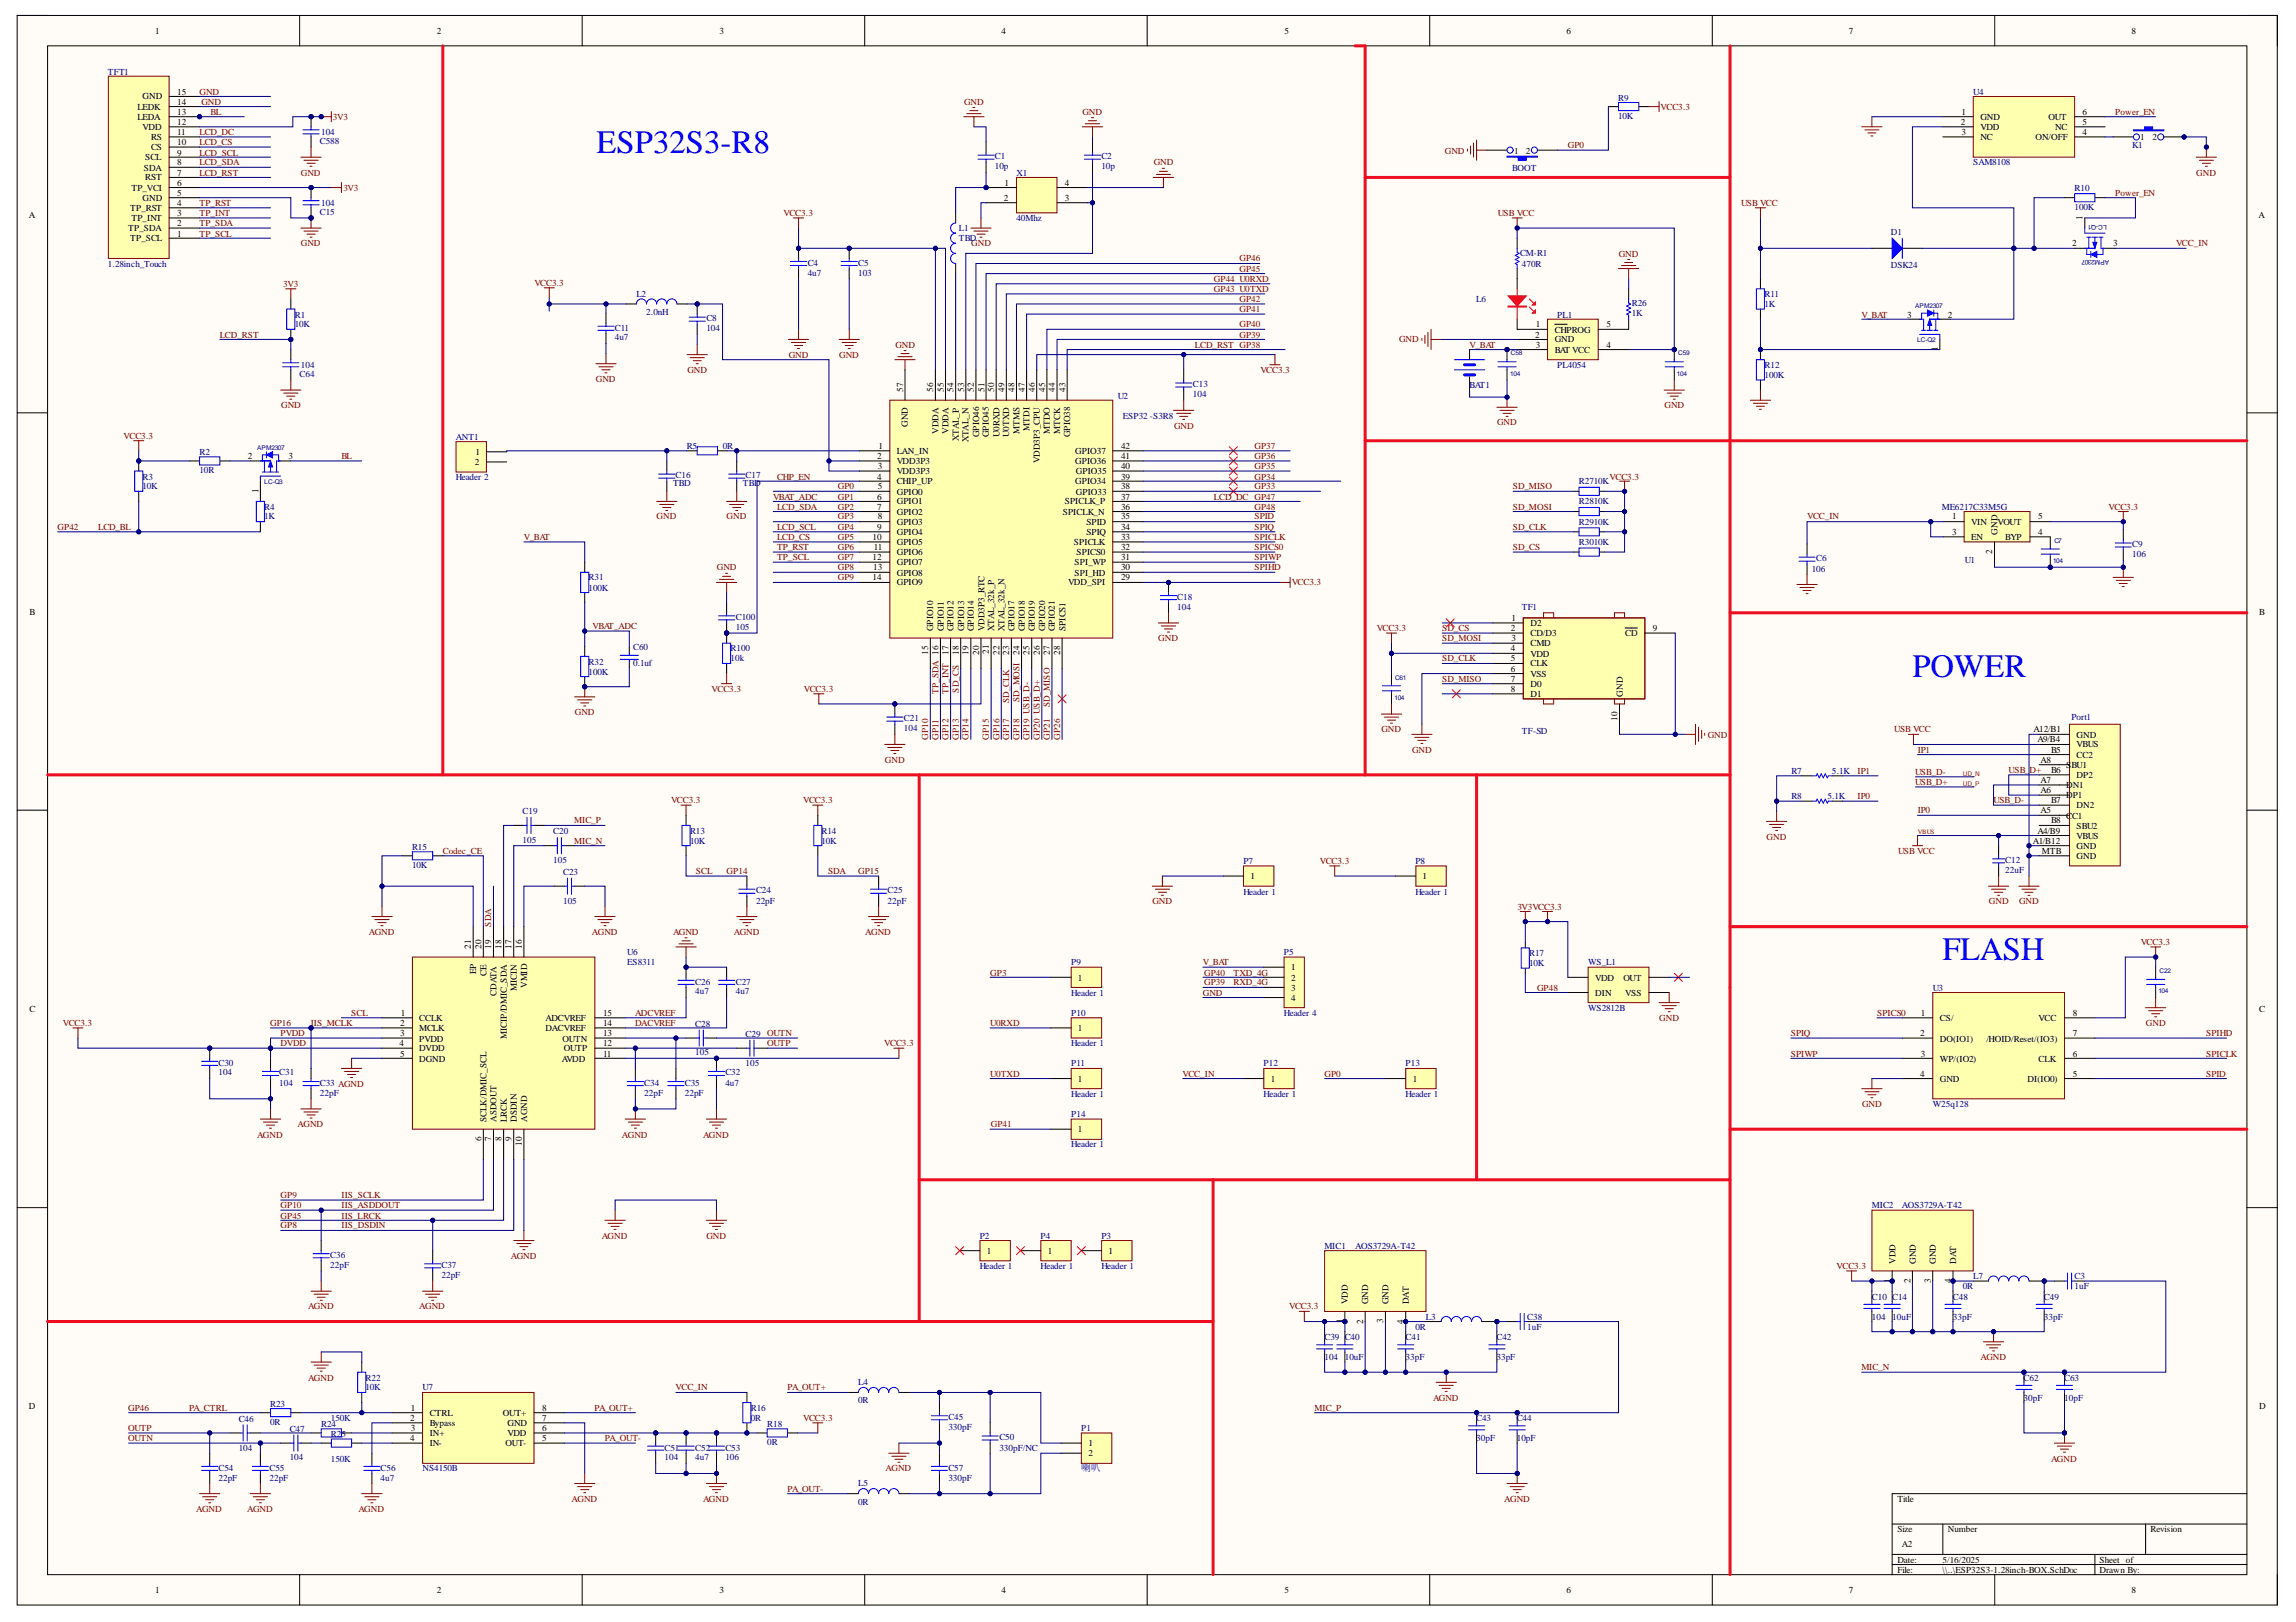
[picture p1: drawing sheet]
<svg xmlns="http://www.w3.org/2000/svg" width="297mm" height="210mm" viewBox="0 0 297 210" stroke-linecap="round" stroke-linejoin="round" font-family="sans-serif">
<defs><g id="words">
<g font-size="4.2" fill="#00f">
<text x="77.2" y="19.8">ESP32S3-R8</text>
<text x="247.4" y="87.6">POWER</text>
<text x="251.3" y="124.2">FLASH</text>
</g>
<text font-size="1.3" fill="#000080" x="139.9" y="190.4">喇叭</text>
<g font-size="1.2">
<text x="20.1" y="4.4">1</text>
<text x="56.5" y="4.4">2</text>
<text x="93.1" y="4.4">3</text>
<text x="129.5" y="4.4">4</text>
<text x="166.2" y="4.4">5</text>
<text x="202.7" y="4.4">6</text>
<text x="239.2" y="4.4">7</text>
<text x="275.8" y="4.4">8</text>
<text x="17.8" y="14.2">LEDK</text>
<text x="17.8" y="15.5">LEDA</text>
<text x="18.4" y="12.9">GND</text>
<text x="18.4" y="16.8">VDD</text>
<text x="22.9" y="12.3">15</text>
<text x="22.9" y="13.5">14</text>
<text x="22.9" y="14.9">13</text>
<text x="22.9" y="16.2">12</text>
<text x="22.9" y="17.5">11</text>
<text x="253.7" y="16.2">2</text>
<text x="253.8" y="14.9">1</text>
<text x="253.8" y="17.5">3</text>
<text x="256.2" y="15.5">GND</text>
<text x="256.2" y="16.8">VDD</text>
<text x="265" y="15.5">OUT</text>
<text x="265.9" y="16.8">NC</text>
<text x="269.4" y="17.5">4</text>
<text x="269.4" y="16.2">5</text>
<text x="269.4" y="14.9">6</text>
<text x="18.6" y="22.1">SDA</text>
<text x="18.8" y="20.7">SCL</text>
<text x="18.8" y="23.3">RST</text>
<text x="19.5" y="18.1">RS</text>
<text x="19.5" y="19.5">CS</text>
<text x="22.9" y="18.8">10</text>
<text x="22.9" y="20.1">9</text>
<text x="22.9" y="21.4">8</text>
<text x="22.9" y="22.7">7</text>
<text x="195.9" y="19.9">1</text>
<text x="197.4" y="19.9">2</text>
<text x="256.2" y="18.1">NC</text>
<text x="263.3" y="18.1">ON/OFF</text>
<text x="276.9" y="18.1">1</text>
<text x="278.5" y="18.1">2</text>
<text x="3.7" y="28.2">A</text>
<text x="16.6" y="29.9">TP_SDA</text>
<text x="16.8" y="27.3">TP_RST</text>
<text x="17" y="24.7">TP_VCI</text>
<text x="17" y="28.6">TP_INT</text>
<text x="18.4" y="26">GND</text>
<text x="22.9" y="24">6</text>
<text x="22.9" y="25.4">5</text>
<text x="22.9" y="26.6">4</text>
<text x="22.9" y="28">3</text>
<text x="22.9" y="29.3">2</text>
<text x="129.9" y="26">2</text>
<text x="130" y="24">1</text>
<text x="137.8" y="26">3</text>
<text x="137.8" y="24">4</text>
<text x="269.4" y="28.5" transform="rotate(-90 269.4 28.5)">1</text>
<text x="292.2" y="28.2">A</text>
<text x="16.8" y="31.2">TP_SCL</text>
<text x="22.9" y="30.6">1</text>
<text x="268.1" y="31.9">2</text>
<text x="273.4" y="31.9">3</text>
<text x="246.7" y="41.1">3</text>
<text x="252" y="41.1">2</text>
<text x="198.6" y="43.7">2</text>
<text x="198.7" y="42.4">1</text>
<text x="198.7" y="45">3</text>
<text x="201.1" y="43">CHPROG</text>
<text x="201.1" y="44.3">GND</text>
<text x="201.1" y="45.7">BAT VCC</text>
<text x="207.8" y="45">4</text>
<text x="207.8" y="42.4">5</text>
<text x="250.7" y="45.4" transform="rotate(-90 250.7 45.4)">1</text>
<text x="116.9" y="50.7" transform="rotate(-90 116.9 50.7)">57</text>
<text x="120.7" y="50.7" transform="rotate(-90 120.7 50.7)">56</text>
<text x="122.1" y="50.7" transform="rotate(-90 122.1 50.7)">55</text>
<text x="123.4" y="50.7" transform="rotate(-90 123.4 50.7)">54</text>
<text x="124.7" y="50.7" transform="rotate(-90 124.7 50.7)">53</text>
<text x="126" y="50.7" transform="rotate(-90 126 50.7)">52</text>
<text x="127.3" y="50.7" transform="rotate(-90 127.3 50.7)">51</text>
<text x="128.6" y="50.7" transform="rotate(-90 128.6 50.7)">50</text>
<text x="130" y="50.7" transform="rotate(-90 130 50.7)">49</text>
<text x="131.2" y="50.7" transform="rotate(-90 131.2 50.7)">48</text>
<text x="132.6" y="50.7" transform="rotate(-90 132.6 50.7)">47</text>
<text x="133.9" y="50.7" transform="rotate(-90 133.9 50.7)">46</text>
<text x="135.2" y="50.7" transform="rotate(-90 135.2 50.7)">45</text>
<text x="136.5" y="50.7" transform="rotate(-90 136.5 50.7)">44</text>
<text x="137.8" y="50.7" transform="rotate(-90 137.8 50.7)">43</text>
<text x="32.1" y="59.4">2</text>
<text x="37.3" y="59.4">3</text>
<text x="61.5" y="58.9">1</text>
<text x="113.5" y="59.4">2</text>
<text x="113.6" y="58.1">1</text>
<text x="116" y="58.8">LAN_IN</text>
<text x="117.4" y="55.2" transform="rotate(-90 117.4 55.2)">GND</text>
<text x="121.4" y="56.1" transform="rotate(-90 121.4 56.1)">VDDA</text>
<text x="122.7" y="56.1" transform="rotate(-90 122.7 56.1)">VDDA</text>
<text x="124" y="57.1" transform="rotate(-90 124 57.1)">XTAL_P</text>
<text x="125.3" y="57.2" transform="rotate(-90 125.3 57.2)">XTAL_N</text>
<text x="126.7" y="56.6" transform="rotate(-90 126.7 56.6)">GPIO46</text>
<text x="127.9" y="56.6" transform="rotate(-90 127.9 56.6)">GPIO45</text>
<text x="129.3" y="56.6" transform="rotate(-90 129.3 56.6)">U0RXD</text>
<text x="130.6" y="56.6" transform="rotate(-90 130.6 56.6)">U0TXD</text>
<text x="131.9" y="56.1" transform="rotate(-90 131.9 56.1)">MTMS</text>
<text x="133.2" y="55.7" transform="rotate(-90 133.2 55.7)">MTDI</text>
<text x="134.5" y="60" transform="rotate(-90 134.5 60)">VDD3P3_CPU</text>
<text x="135.8" y="56.1" transform="rotate(-90 135.8 56.1)">MTDO</text>
<text x="137.2" y="56.1" transform="rotate(-90 137.2 56.1)">MTCK</text>
<text x="138.4" y="56.6" transform="rotate(-90 138.4 56.6)">GPIO38</text>
<text x="139.1" y="58.8">GPIO37</text>
<text x="145" y="59.4">41</text>
<text x="145" y="58.1">42</text>
<text x="33.4" y="63.8" transform="rotate(-90 33.4 63.8)">1</text>
<text x="61.4" y="60.2">2</text>
<text x="113.5" y="62.1">4</text>
<text x="113.5" y="64.7">6</text>
<text x="113.5" y="66">7</text>
<text x="113.6" y="60.7">3</text>
<text x="113.6" y="63.3">5</text>
<text x="116" y="60">VDD3P3</text>
<text x="116" y="61.4">VDD3P3</text>
<text x="116" y="62.7">CHIP_UP</text>
<text x="116" y="64">GPIO0</text>
<text x="116" y="65.3">GPIO1</text>
<text x="137.8" y="65.3">SPICLK_P</text>
<text x="139.1" y="62.7">GPIO34</text>
<text x="139.1" y="60">GPIO36</text>
<text x="139.2" y="64">GPIO33</text>
<text x="139.2" y="61.4">GPIO35</text>
<text x="145" y="66">36</text>
<text x="145" y="64.7">37</text>
<text x="145" y="63.3">38</text>
<text x="145" y="62.1">39</text>
<text x="145" y="60.7">40</text>
<text x="112.9" y="69.8">10</text>
<text x="113" y="71.2">11</text>
<text x="113.5" y="68.6">9</text>
<text x="113.6" y="67.2">8</text>
<text x="116" y="66.6">GPIO2</text>
<text x="116" y="67.9">GPIO3</text>
<text x="116" y="69.3">GPIO4</text>
<text x="116" y="70.5">GPIO5</text>
<text x="116" y="71.9">GPIO6</text>
<text x="137.5" y="66.6">SPICLK_N</text>
<text x="138.9" y="70.5">SPICLK</text>
<text x="139.3" y="71.9">SPICS0</text>
<text x="140.5" y="69.3">SPIQ</text>
<text x="140.5" y="67.9">SPID</text>
<text x="145" y="69.8">33</text>
<text x="145" y="68.6">34</text>
<text x="145" y="67.2">35</text>
<text x="145" y="71.2">32</text>
<text x="252.6" y="67.2">1</text>
<text x="252.6" y="69.3">3</text>
<text x="255" y="67.9">VIN</text>
<text x="255" y="69.8">EN</text>
<text x="257.7" y="71.7" transform="rotate(-90 257.7 71.7)">2</text>
<text x="258.4" y="69.3" transform="rotate(-90 258.4 69.3)">GND</text>
<text x="258.4" y="67.9">VOUT</text>
<text x="259.4" y="69.8">BYP</text>
<text x="263.7" y="69.3">4</text>
<text x="263.7" y="67.2">5</text>
<text x="112.9" y="72.5">12</text>
<text x="112.9" y="75.1">14</text>
<text x="113" y="73.8">13</text>
<text x="116" y="73.1">GPIO7</text>
<text x="116" y="74.5">GPIO8</text>
<text x="116" y="75.8">GPIO9</text>
<text x="138.2" y="75.8">VDD_SPI</text>
<text x="139" y="74.5">SPI_HD</text>
<text x="139" y="73.1">SPI_WP</text>
<text x="145" y="75.1">29</text>
<text x="145" y="73.8">30</text>
<text x="145" y="72.5">31</text>
<text x="3.8" y="79.6">B</text>
<text x="120.7" y="81.7" transform="rotate(-90 120.7 81.7)">GPIO10</text>
<text x="122.1" y="81.7" transform="rotate(-90 122.1 81.7)">GPIO11</text>
<text x="123.4" y="81.7" transform="rotate(-90 123.4 81.7)">GPIO12</text>
<text x="124.7" y="81.7" transform="rotate(-90 124.7 81.7)">GPIO13</text>
<text x="126" y="81.7" transform="rotate(-90 126 81.7)">GPIO14</text>
<text x="127.3" y="81.7" transform="rotate(-90 127.3 81.7)">VDD3P3_RTC</text>
<text x="128.6" y="81.7" transform="rotate(-90 128.6 81.7)">XTAL_32k_P</text>
<text x="130" y="81.7" transform="rotate(-90 130 81.7)">XTAL_32k_N</text>
<text x="131.2" y="81.7" transform="rotate(-90 131.2 81.7)">GPIO17</text>
<text x="132.6" y="81.7" transform="rotate(-90 132.6 81.7)">GPIO18</text>
<text x="133.9" y="81.7" transform="rotate(-90 133.9 81.7)">GPIO19</text>
<text x="135.2" y="81.7" transform="rotate(-90 135.2 81.7)">GPIO20</text>
<text x="136.5" y="81.7" transform="rotate(-90 136.5 81.7)">GPIO21</text>
<text x="137.8" y="81.7" transform="rotate(-90 137.8 81.7)">SPICS1</text>
<text x="195.5" y="81.7">2</text>
<text x="195.5" y="80.3">1</text>
<text x="195.5" y="83">3</text>
<text x="198" y="81">D2</text>
<text x="198" y="82.4">CD/D3</text>
<text x="198" y="83.6">CMD</text>
<text x="210.3" y="82.4">CD</text>
<text x="213.8" y="81.7">9</text>
<text x="292.3" y="79.6">B</text>
<text x="120.1" y="84.7" transform="rotate(-90 120.1 84.7)">15</text>
<text x="122.7" y="84.7" transform="rotate(-90 122.7 84.7)">17</text>
<text x="124" y="84.7" transform="rotate(-90 124 84.7)">18</text>
<text x="125.3" y="84.7" transform="rotate(-90 125.3 84.7)">19</text>
<text x="126.7" y="84.7" transform="rotate(-90 126.7 84.7)">20</text>
<text x="127.9" y="84.6" transform="rotate(-90 127.9 84.6)">21</text>
<text x="129.3" y="84.7" transform="rotate(-90 129.3 84.7)">22</text>
<text x="130.6" y="84.7" transform="rotate(-90 130.6 84.7)">23</text>
<text x="131.9" y="84.7" transform="rotate(-90 131.9 84.7)">24</text>
<text x="133.2" y="84.7" transform="rotate(-90 133.2 84.7)">25</text>
<text x="134.5" y="84.7" transform="rotate(-90 134.5 84.7)">26</text>
<text x="135.8" y="84.7" transform="rotate(-90 135.8 84.7)">27</text>
<text x="137.2" y="84.7" transform="rotate(-90 137.2 84.7)">28</text>
<text x="195.5" y="84.3">4</text>
<text x="195.5" y="85.6">5</text>
<text x="195.5" y="86.9">6</text>
<text x="195.5" y="88.2">7</text>
<text x="195.5" y="89.5">8</text>
<text x="198" y="85">VDD</text>
<text x="198" y="86.2">CLK</text>
<text x="198" y="87.6">VSS</text>
<text x="198" y="88.9">D0</text>
<text x="198" y="90.2">D1</text>
<text x="209.3" y="93.3" transform="rotate(-90 209.3 93.3)">10</text>
<text x="209.9" y="90.1" transform="rotate(-90 209.9 90.1)">GND</text>
<text x="263.1" y="94.8">A12/B1</text>
<text x="268.7" y="95.5">GND</text>
<text x="263.6" y="96.1">A9/B4</text>
<text x="264" y="101.3">A7</text>
<text x="264" y="98.7">A8</text>
<text x="265.4" y="97.4">B5</text>
<text x="265.4" y="100">B6</text>
<text x="267.3" y="102">DN1</text>
<text x="267.3" y="99.4">S</text>
<text x="268" y="99.4">BU1</text>
<text x="268.7" y="96.7">VBUS</text>
<text x="268.7" y="98.1">CC2</text>
<text x="268.7" y="100.7">DP2</text>
<text x="263.6" y="107.9">A4/B9</text>
<text x="264" y="105.3">A5</text>
<text x="264" y="102.7">A6</text>
<text x="265.4" y="103.9">B7</text>
<text x="265.4" y="106.5">B8</text>
<text x="267.3" y="105.9">C</text>
<text x="267.3" y="103.3">DP1</text>
<text x="268.1" y="105.9">C1</text>
<text x="268.7" y="104.6">DN2</text>
<text x="268.7" y="107.2">SBU2</text>
<text x="161.8" y="113.8">1</text>
<text x="184" y="113.8">1</text>
<text x="263" y="109.2">A1/B12</text>
<text x="264.2" y="110.5">MTB</text>
<text x="268.7" y="109.8">GND</text>
<text x="268.7" y="108.6">VBUS</text>
<text x="268.7" y="111.2">GND</text>
<text x="60.9" y="122.8" transform="rotate(-90 60.9 122.8)">21</text>
<text x="62.3" y="122.8" transform="rotate(-90 62.3 122.8)">20</text>
<text x="63.5" y="122.8" transform="rotate(-90 63.5 122.8)">19</text>
<text x="64.9" y="122.8" transform="rotate(-90 64.9 122.8)">18</text>
<text x="66.2" y="122.8" transform="rotate(-90 66.2 122.8)">17</text>
<text x="67.5" y="122.8" transform="rotate(-90 67.5 122.8)">16</text>
<text x="167" y="125.6">1</text>
<text x="3.8" y="131">C</text>
<text x="51.9" y="131.5">1</text>
<text x="61.6" y="126.1" transform="rotate(-90 61.6 126.1)">EP</text>
<text x="63" y="126.2" transform="rotate(-90 63 126.2)">CE</text>
<text x="64.2" y="128.9" transform="rotate(-90 64.2 128.9)">CDATA</text>
<text x="66.8" y="128.3" transform="rotate(-90 66.8 128.3)">MICIN</text>
<text x="68.2" y="127.8" transform="rotate(-90 68.2 127.8)">VMID</text>
<text x="78" y="131.5">15</text>
<text x="139.4" y="126.9">1</text>
<text x="167" y="126.9">2</text>
<text x="167" y="128.2">3</text>
<text x="167" y="129.5">4</text>
<text x="206.4" y="126.9">VDD</text>
<text x="206.4" y="128.9">DIN</text>
<text x="210" y="126.9">OUT</text>
<text x="210.3" y="128.9">VSS</text>
<text x="248.5" y="131.5">1</text>
<text x="268.1" y="131.5">8</text>
<text x="292.3" y="131">C</text>
<text x="51.7" y="135.4">4</text>
<text x="51.8" y="132.8">2</text>
<text x="51.8" y="134.1">3</text>
<text x="51.8" y="136.7">5</text>
<text x="54.2" y="132.2">CCLK</text>
<text x="54.2" y="133.4">MCLK</text>
<text x="54.2" y="134.8">PVDD</text>
<text x="54.2" y="136.1">DVDD</text>
<text x="54.2" y="137.4">DGND</text>
<text x="65.6" y="134.4" transform="rotate(-90 65.6 134.4)">MICIP/DMIC_SDA</text>
<text x="70.6" y="133.4">DACVREF</text>
<text x="70.6" y="132.2">ADCVREF</text>
<text x="72.7" y="137.4">AVDD</text>
<text x="72.8" y="134.8">OUTN</text>
<text x="72.9" y="136.1">OUTP</text>
<text x="78" y="136.7">11</text>
<text x="78" y="135.4">12</text>
<text x="78" y="134.1">13</text>
<text x="78" y="132.8">14</text>
<text x="139.4" y="133.4">1</text>
<text x="248.4" y="134.1">2</text>
<text x="248.5" y="136.7">3</text>
<text x="251" y="132.2">CS/</text>
<text x="251" y="134.8">DO(IO1)</text>
<text x="251" y="137.4">WP/(IO2)</text>
<text x="257" y="134.8">/HOID/Reset/(IO3)</text>
<text x="263.7" y="137.4">CLK</text>
<text x="263.7" y="132.2">VCC</text>
<text x="268.1" y="136.7">6</text>
<text x="268.1" y="134.1">7</text>
<text x="139.4" y="140">1</text>
<text x="164.4" y="140">1</text>
<text x="182.8" y="140">1</text>
<text x="248.4" y="139.3">4</text>
<text x="251" y="140">GND</text>
<text x="262.3" y="140">DI(IO0)</text>
<text x="268.1" y="139.3">5</text>
<text x="62.3" y="147.7" transform="rotate(-90 62.3 147.7)">6</text>
<text x="63" y="145.2" transform="rotate(-90 63 145.2)">SCLK/DMIC_SCL</text>
<text x="63.5" y="147.7" transform="rotate(-90 63.5 147.7)">7</text>
<text x="64.2" y="145.2" transform="rotate(-90 64.2 145.2)">ASDOUT</text>
<text x="64.9" y="147.7" transform="rotate(-90 64.9 147.7)">8</text>
<text x="65.6" y="145.2" transform="rotate(-90 65.6 145.2)">LRCK</text>
<text x="66.2" y="147.7" transform="rotate(-90 66.2 147.7)">9</text>
<text x="66.8" y="145.2" transform="rotate(-90 66.8 145.2)">DSDIN</text>
<text x="67.5" y="148.3" transform="rotate(-90 67.5 148.3)">10</text>
<text x="68.2" y="145.2" transform="rotate(-90 68.2 145.2)">AGND</text>
<text x="139.4" y="146.5">1</text>
<text x="127.7" y="162.3">1</text>
<text x="135.6" y="162.3">1</text>
<text x="143.4" y="162.3">1</text>
<text x="244.5" y="166" transform="rotate(-90 244.5 166)">1</text>
<text x="245.2" y="163.5" transform="rotate(-90 245.2 163.5)">VDD</text>
<text x="247.2" y="166.1" transform="rotate(-90 247.2 166.1)">2</text>
<text x="247.8" y="163.5" transform="rotate(-90 247.8 163.5)">GND</text>
<text x="249.8" y="166" transform="rotate(-90 249.8 166)">3</text>
<text x="250.5" y="163.5" transform="rotate(-90 250.5 163.5)">GND</text>
<text x="252.4" y="166.1" transform="rotate(-90 252.4 166.1)">4</text>
<text x="253.1" y="163.5" transform="rotate(-90 253.1 163.5)">DAT</text>
<text x="173.7" y="171.2" transform="rotate(-90 173.7 171.2)">1</text>
<text x="174.4" y="168.8" transform="rotate(-90 174.4 168.8)">VDD</text>
<text x="176.3" y="171.3" transform="rotate(-90 176.3 171.3)">2</text>
<text x="177" y="168.8" transform="rotate(-90 177 168.8)">GND</text>
<text x="179" y="171.2" transform="rotate(-90 179 171.2)">3</text>
<text x="179.6" y="168.8" transform="rotate(-90 179.6 168.8)">GND</text>
<text x="181.6" y="171.3" transform="rotate(-90 181.6 171.3)">4</text>
<text x="182.3" y="168.8" transform="rotate(-90 182.3 168.8)">DAT</text>
<text x="3.7" y="182.4">D</text>
<text x="53.1" y="183.9">2</text>
<text x="53.1" y="182.6">1</text>
<text x="53.1" y="185.2">3</text>
<text x="55.6" y="183.2">CTRL</text>
<text x="55.6" y="184.5">Bypass</text>
<text x="55.6" y="185.9">IN+</text>
<text x="65.1" y="183.2">OUT+</text>
<text x="65.7" y="185.9">VDD</text>
<text x="65.7" y="184.5">GND</text>
<text x="70.1" y="185.2">6</text>
<text x="70.1" y="183.9">7</text>
<text x="70.1" y="182.6">8</text>
<text x="292.3" y="182.4">D</text>
<text x="53.1" y="186.5">4</text>
<text x="55.6" y="187.1">IN-</text>
<text x="65.4" y="187.1">OUT-</text>
<text x="70.1" y="186.5">5</text>
<text x="140.8" y="187.1">1</text>
<text x="140.8" y="188.5">2</text>
<text x="245.5" y="194.4">Title</text>
<text x="245.5" y="198.3">Size</text>
<text x="245.5" y="202.3">Date:</text>
<text x="245.5" y="203.5">File:</text>
<text x="246.1" y="200.2">A2</text>
<text x="251.3" y="202.3">5/16/2025</text>
<text x="251.3" y="203.5">\\..\ESP32S3-1.28inch-BOX.SchDoc</text>
<text x="252" y="198.3">Number</text>
<text x="271.6" y="202.3">Sheet of</text>
<text x="271.6" y="203.5">Drawn By:</text>
<text x="278.2" y="198.3">Revision</text>
<text x="20.1" y="206.1">1</text>
<text x="56.5" y="206.1">2</text>
<text x="93.1" y="206.1">3</text>
<text x="129.5" y="206.1">4</text>
<text x="166.2" y="206.1">5</text>
<text x="202.7" y="206.1">6</text>
<text x="239.2" y="206.1">7</text>
<text x="275.8" y="206.1">8</text>
</g>
<g font-size="1.2" fill="#000080">
<text x="14" y="9.6">TFT1</text>
<text x="41.5" y="17.5">104</text>
<text x="209.3" y="15.4">10K</text>
<text x="209.3" y="13">R9</text>
<text x="255.3" y="12.3">U4</text>
<text x="41.4" y="18.7">C588</text>
<text x="128.7" y="20.6">C1</text>
<text x="128.7" y="21.9">10p</text>
<text x="131.5" y="22.7">X1</text>
<text x="142.5" y="20.6">C2</text>
<text x="142.5" y="21.9">10p</text>
<text x="195.6" y="22.2">BOOT</text>
<text x="255.3" y="21.4">SAM8108</text>
<text x="275.8" y="19.2">K1</text>
<text x="41.4" y="27.8">C15</text>
<text x="41.5" y="26.6">104</text>
<text x="124" y="29.9">L1</text>
<text x="131.5" y="28.6">40Mhz</text>
<text x="268.4" y="27.1">100K</text>
<text x="268.4" y="24.8">R10</text>
<text x="14" y="34.5">1.28inch_Touch</text>
<text x="104.5" y="34.4">C4</text>
<text x="104.5" y="35.7">4u7</text>
<text x="111" y="34.4">C5</text>
<text x="111" y="35.7">103</text>
<text x="124" y="31.2">TBD</text>
<text x="196.6" y="33.1">CM-R1</text>
<text x="196.9" y="34.5">470R</text>
<text x="244.6" y="30.4">D1</text>
<text x="244.6" y="34.7">DSK24</text>
<text x="38.2" y="41.1">R1</text>
<text x="82.3" y="38.5">L2</text>
<text x="83.6" y="40.8">2.0nH</text>
<text x="91.4" y="41.6">C8</text>
<text x="191" y="39.1">L6</text>
<text x="201.5" y="41.1">PL1</text>
<text x="211.1" y="40.9">1K</text>
<text x="211.1" y="39.7">R26</text>
<text x="228.3" y="39.7">1K</text>
<text x="228.3" y="38.5">R11</text>
<text x="38.2" y="42.4">10K</text>
<text x="38.9" y="47.6">104</text>
<text x="79.5" y="42.8">C11</text>
<text x="79.5" y="44.1">4u7</text>
<text x="91.4" y="42.9">104</text>
<text x="201.5" y="47.6">PL4054</text>
<text x="228.3" y="47.6">R12</text>
<text x="38.8" y="48.8">C64</text>
<text x="144.6" y="51.6">U2</text>
<text x="154.3" y="50.1">C13</text>
<text x="154.3" y="51.4">104</text>
<text x="190.1" y="50.2">BAT1</text>
<text x="228.3" y="49">100K</text>
<text x="25.8" y="58.9">R2</text>
<text x="59" y="56.9">ANT1</text>
<text x="88.8" y="58.1">R5</text>
<text x="93.5" y="58.1">0R</text>
<text x="145.3" y="54.2">ESP32 -S3R8</text>
<text x="18.4" y="63.3">10K</text>
<text x="18.4" y="62.1">R3</text>
<text x="25.8" y="61.2">10R</text>
<text x="34.2" y="66">R4</text>
<text x="59" y="62.2">Header 2</text>
<text x="87.1" y="62.9">TBD</text>
<text x="87.4" y="61.9">C16</text>
<text x="96.1" y="62.9">TBD</text>
<text x="96.5" y="61.9">C17</text>
<text x="204.3" y="62.7">R2710K</text>
<text x="204.3" y="65.3">R2810K</text>
<text x="251.2" y="66">ME6217C33M5G</text>
<text x="34.2" y="67.2">1K</text>
<text x="204.3" y="67.9">R2910K</text>
<text x="204.3" y="70.5">R3010K</text>
<text x="275.8" y="70.8">C9</text>
<text x="76.2" y="76.4">100K</text>
<text x="76.2" y="75.1">R31</text>
<text x="152.3" y="77.6">C18</text>
<text x="234.4" y="74.1">106</text>
<text x="235" y="72.6">C6</text>
<text x="254.2" y="72.9">U1</text>
<text x="275.8" y="72.1">106</text>
<text x="95.2" y="80.2">C100</text>
<text x="95.2" y="81.5">105</text>
<text x="152.3" y="78.9">104</text>
<text x="196.9" y="78.9">TF1</text>
<text x="76.2" y="87.3">100K</text>
<text x="76.2" y="86">R32</text>
<text x="81.9" y="84.1">C60</text>
<text x="81.9" y="86.2">0.1uf</text>
<text x="94.5" y="84.3">R100</text>
<text x="94.5" y="85.6">10k</text>
<text x="116.9" y="93.4">C21</text>
<text x="116.9" y="94.6">104</text>
<text x="196.9" y="95">TF-SD</text>
<text x="268" y="93.2">Port1</text>
<text x="231.8" y="100.1">R7</text>
<text x="237" y="100.1">5.1K</text>
<text x="67.6" y="105.4">C19</text>
<text x="71.6" y="108">C20</text>
<text x="89.3" y="107.9">R13</text>
<text x="106.3" y="107.9">R14</text>
<text x="231.8" y="103.4">R8</text>
<text x="236.4" y="103.4">5.1K</text>
<text x="53.3" y="112.4">10K</text>
<text x="53.3" y="110">R15</text>
<text x="67.6" y="109.1">105</text>
<text x="71.6" y="111.7">105</text>
<text x="72.9" y="113.2">C23</text>
<text x="89.3" y="109.2">10K</text>
<text x="106.3" y="109.2">10K</text>
<text x="160.9" y="111.8">P7</text>
<text x="183.1" y="111.8">P8</text>
<text x="259.4" y="111.7">C12</text>
<text x="259.4" y="113">22uF</text>
<text x="72.9" y="116.9">105</text>
<text x="97.8" y="115.6">C24</text>
<text x="97.8" y="116.9">22pF</text>
<text x="114.8" y="115.6">C25</text>
<text x="114.8" y="116.9">22pF</text>
<text x="160.9" y="115.8">Header 1</text>
<text x="183.1" y="115.8">Header 1</text>
<text x="81.1" y="123.6">U6</text>
<text x="81.1" y="124.9">ES8311</text>
<text x="138.6" y="124.9">P9</text>
<text x="166.1" y="123.6">P5</text>
<text x="197.8" y="123.7">R17</text>
<text x="197.8" y="125.1">10K</text>
<text x="205.4" y="124.9">WS_L1</text>
<text x="89.9" y="127.4">C26</text>
<text x="89.9" y="128.7">4u7</text>
<text x="95.2" y="127.4">C27</text>
<text x="95.2" y="128.7">4u7</text>
<text x="138.6" y="131.5">P10</text>
<text x="138.6" y="128.9">Header 1</text>
<text x="166.1" y="131.5">Header 4</text>
<text x="205.4" y="130.8">WS2812B</text>
<text x="250" y="128.2">U3</text>
<text x="28.3" y="137.9">C30</text>
<text x="89.9" y="132.9">C28</text>
<text x="89.9" y="136.6">105</text>
<text x="96.5" y="134.2">C29</text>
<text x="96.5" y="137.9">105</text>
<text x="138.6" y="135.4">Header 1</text>
<text x="138.6" y="138">P11</text>
<text x="163.5" y="138">P12</text>
<text x="181.8" y="138">P13</text>
<text x="28.3" y="139.2">104</text>
<text x="36.1" y="139.2">C31</text>
<text x="36.1" y="140.5">104</text>
<text x="41.4" y="140.5">C33 AGND</text>
<text x="41.4" y="141.8">22pF</text>
<text x="83.3" y="140.5">C34</text>
<text x="83.3" y="141.8">22pF</text>
<text x="88.6" y="140.5">C35</text>
<text x="88.6" y="141.8">22pF</text>
<text x="93.8" y="139.2">C32</text>
<text x="93.8" y="140.5">4u7</text>
<text x="138.6" y="142">Header 1</text>
<text x="163.5" y="142">Header 1</text>
<text x="181.8" y="142">Header 1</text>
<text x="250" y="143.2">W25q128</text>
<text x="138.6" y="144.6">P14</text>
<text x="138.6" y="148.5">Header 1</text>
<text x="126.8" y="160.3">P2</text>
<text x="134.6" y="160.3">P4</text>
<text x="142.5" y="160.3">P3</text>
<text x="171.3" y="161.6">MIC1</text>
<text x="175.3" y="161.6">AOS3729A-T42</text>
<text x="242.2" y="156.3">MIC2</text>
<text x="246.1" y="156.3">AOS3729A-T42</text>
<text x="42.7" y="162.8">C36</text>
<text x="42.7" y="164.1">22pF</text>
<text x="57.1" y="164.1">C37</text>
<text x="57.1" y="165.4">22pF</text>
<text x="126.8" y="164.2">Header 1</text>
<text x="134.6" y="164.2">Header 1</text>
<text x="142.5" y="164.2">Header 1</text>
<text x="253.9" y="166.8">0R</text>
<text x="255.3" y="165.6">L7</text>
<text x="268.4" y="165.6">C3</text>
<text x="268.4" y="166.8">1uF</text>
<text x="171.3" y="173.4">C39 C40</text>
<text x="181.8" y="173.4">C41</text>
<text x="183.1" y="172.1">0R</text>
<text x="184.5" y="170.8">L3</text>
<text x="193.6" y="173.4">C42</text>
<text x="197.6" y="170.8">C38</text>
<text x="197.6" y="172.1">1uF</text>
<text x="242.2" y="168.2">C10 C14</text>
<text x="242.2" y="170.8">104</text>
<text x="244.8" y="170.8">10uF</text>
<text x="252.7" y="168.2">C48</text>
<text x="252.7" y="170.8">33pF</text>
<text x="264.4" y="168.2">C49</text>
<text x="264.4" y="170.8">33pF</text>
<text x="47.3" y="179.9">10K</text>
<text x="47.3" y="178.7">R22</text>
<text x="54.7" y="179.9">U7</text>
<text x="111" y="179.3">L4</text>
<text x="171.3" y="176">104</text>
<text x="174" y="176">10uF</text>
<text x="181.8" y="176">33pF</text>
<text x="193.6" y="176">33pF</text>
<text x="261.8" y="178.7">C62</text>
<text x="267" y="178.7">C63</text>
<text x="30.9" y="184">C46</text>
<text x="34.9" y="184.4">0R</text>
<text x="34.9" y="182">R23</text>
<text x="37.5" y="185.3">C47</text>
<text x="41.5" y="184.7">R24</text>
<text x="42.8" y="183.9">150K</text>
<text x="42.8" y="185.9">R25</text>
<text x="97.1" y="183.9">0R</text>
<text x="97.1" y="182.6">R16</text>
<text x="99.3" y="184.7">R18</text>
<text x="111" y="181.6">0R</text>
<text x="122.7" y="183.7">C45</text>
<text x="122.7" y="185.1">330pF</text>
<text x="139.9" y="185.2">P1</text>
<text x="191" y="183.9">C43</text>
<text x="196.2" y="183.9">C44</text>
<text x="261.8" y="181.3">30pF</text>
<text x="267" y="181.3">10pF</text>
<text x="28.3" y="190.3">C54</text>
<text x="28.3" y="191.6">22pF</text>
<text x="30.9" y="187.7">104</text>
<text x="34.9" y="190.3">C55</text>
<text x="34.9" y="191.6">22pF</text>
<text x="37.5" y="189">104</text>
<text x="42.8" y="189.1">150K</text>
<text x="49.2" y="190.3">C56</text>
<text x="49.2" y="191.6">4u7</text>
<text x="54.7" y="190.4">NS4150B</text>
<text x="86" y="187.7">C51</text>
<text x="86" y="189">104</text>
<text x="89.9" y="187.7">C52</text>
<text x="89.9" y="189">4u7</text>
<text x="93.8" y="187.7">C53</text>
<text x="93.8" y="189">106</text>
<text x="99.3" y="187">0R</text>
<text x="122.7" y="190.3">C57</text>
<text x="122.7" y="191.6">330pF</text>
<text x="129.3" y="186.4">C50</text>
<text x="129.3" y="187.7">330pF/NC</text>
<text x="191" y="186.5">30pF</text>
<text x="196.2" y="186.5">10pF</text>
<text x="111" y="194.7">0R</text>
<text x="111" y="192.4">L5</text>
</g>
<g font-size="1.2" fill="#800000">
<text x="25.8" y="12.3">GND</text>
<text x="25.8" y="17.5">LCD_DC</text>
<text x="26.1" y="13.5">GND</text>
<text x="27.2" y="14.9">BL</text>
<text x="43.1" y="15.5">3V3</text>
<text x="124.7" y="13.5">GND</text>
<text x="140" y="14.9">GND</text>
<text x="214.8" y="14.2">VCC3.3</text>
<text x="273.6" y="14.9">Power_EN</text>
<text x="25.8" y="22.7">LCD_RST</text>
<text x="25.8" y="18.8">LCD_CS</text>
<text x="25.8" y="20.1">LCD_SCL</text>
<text x="25.8" y="21.4">LCD_SDA</text>
<text x="38.9" y="22.7">GND</text>
<text x="149.3" y="21.4">GND</text>
<text x="186.9" y="19.9">GND</text>
<text x="202.8" y="19.2">GP0</text>
<text x="284.1" y="22.7">GND</text>
<text x="25.8" y="26.6">TP_RST</text>
<text x="25.8" y="28">TP_INT</text>
<text x="25.8" y="29.3">TP_SDA</text>
<text x="44.4" y="24.7">3V3</text>
<text x="101.4" y="28">VCC3.3</text>
<text x="193.8" y="28">USB VCC</text>
<text x="225.2" y="26.6">USB VCC</text>
<text x="273.6" y="25.4">Power_EN</text>
<text x="25.8" y="30.6">TP_SCL</text>
<text x="38.9" y="31.9">GND</text>
<text x="125.7" y="31.9">GND</text>
<text x="160.3" y="35.2">GP45</text>
<text x="160.3" y="33.8">GP46</text>
<text x="209.4" y="33.2">GND</text>
<text x="281.5" y="31.9">VCC_IN</text>
<text x="36.6" y="37.1">3V3</text>
<text x="69.1" y="37">VCC3.3</text>
<text x="157" y="37.8">GP43 U0TXD</text>
<text x="157" y="36.4">GP44 U0RXD</text>
<text x="160.3" y="40.4">GP41</text>
<text x="160.3" y="39.1">GP42</text>
<text x="240.8" y="41.1">V_BAT</text>
<text x="28.4" y="43.7">LCD_RST</text>
<text x="102" y="46.3">GND</text>
<text x="108.6" y="46.3">GND</text>
<text x="115.8" y="45">GND</text>
<text x="154.6" y="45">LCD_RST GP38</text>
<text x="160.3" y="43.7">GP39</text>
<text x="160.3" y="42.4">GP40</text>
<text x="181" y="44.3">GND</text>
<text x="190.1" y="45">V_BAT</text>
<text x="36.4" y="52.9">GND</text>
<text x="77.1" y="49.5">GND</text>
<text x="88.9" y="48.3">GND</text>
<text x="163.1" y="48.3">VCC3.3</text>
<text x="215.3" y="52.9">GND</text>
<text x="16" y="56.8">VCC3.3</text>
<text x="44.2" y="59.4">BL</text>
<text x="151.9" y="55.5">GND</text>
<text x="162.3" y="59.4">GP36</text>
<text x="162.3" y="58.1">GP37</text>
<text x="193.7" y="55">GND</text>
<text x="100" y="64.7">VBAT_ADC</text>
<text x="100.5" y="62.1">CHP_EN</text>
<text x="100.5" y="66">LCD_SDA</text>
<text x="108.4" y="63.3">GP0</text>
<text x="108.4" y="64.7">GP1</text>
<text x="108.4" y="66">GP2</text>
<text x="157" y="64.7">LCD_DC GP47</text>
<text x="162.3" y="63.3">GP33</text>
<text x="162.3" y="62.1">GP34</text>
<text x="162.3" y="60.7">GP35</text>
<text x="162.3" y="66">GP48</text>
<text x="195.7" y="63.3">SD_MISO</text>
<text x="195.7" y="66">SD_MOSI</text>
<text x="208.2" y="62.1">VCC3.3</text>
<text x="272.8" y="66">VCC3.3</text>
<text x="7.4" y="68.6">GP42</text>
<text x="12.7" y="68.6">LCD_BL</text>
<text x="67.8" y="69.8">V_BAT</text>
<text x="85" y="67.2">GND</text>
<text x="94" y="67.2">GND</text>
<text x="100.5" y="68.6">LCD_SCL</text>
<text x="100.5" y="69.8">LCD_CS</text>
<text x="100.5" y="71.2">TP_RST</text>
<text x="108.4" y="67.2">GP3</text>
<text x="108.4" y="68.6">GP4</text>
<text x="108.4" y="69.8">GP5</text>
<text x="108.4" y="71.2">GP6</text>
<text x="162.3" y="71.2">SPICS0</text>
<text x="162.3" y="68.6">SPIQ</text>
<text x="162.3" y="67.2">SPID</text>
<text x="162.3" y="69.8">SPICLK</text>
<text x="195.7" y="68.6">SD_CLK</text>
<text x="195.7" y="71.2">SD_CS</text>
<text x="233.8" y="67.2">VCC_IN</text>
<text x="92.7" y="73.8">GND</text>
<text x="100.5" y="72.5">TP_SCL</text>
<text x="108.4" y="72.5">GP7</text>
<text x="108.4" y="73.8">GP8</text>
<text x="108.4" y="75.1">GP9</text>
<text x="162.3" y="72.5">SPIWP</text>
<text x="162.3" y="73.8">SPIHD</text>
<text x="167.1" y="75.8">VCC3.3</text>
<text x="76.7" y="81.4">VBAT_ADC</text>
<text x="149.9" y="83">GND</text>
<text x="178.1" y="81.7">VCC3.3</text>
<text x="186.6" y="81.7">SD_CS</text>
<text x="186.6" y="83">SD_MOSI</text>
<text x="92.1" y="89.5">VCC3.3</text>
<text x="104" y="89.5">VCC3.3</text>
<text x="121.4" y="89.8" transform="rotate(-90 121.4 89.8)">TP_SDA 16</text>
<text x="122.7" y="89.8" transform="rotate(-90 122.7 89.8)">TP_INT</text>
<text x="124" y="89.6" transform="rotate(-90 124 89.6)">SD_CS</text>
<text x="186.6" y="88.2">SD_MISO</text>
<text x="186.6" y="85.6">SD_CLK</text>
<text x="74.4" y="92.6">GND</text>
<text x="120.1" y="95.7" transform="rotate(-90 120.1 95.7)">GP10</text>
<text x="121.4" y="95.7" transform="rotate(-90 121.4 95.7)">GP11</text>
<text x="122.7" y="95.7" transform="rotate(-90 122.7 95.7)">GP12</text>
<text x="124" y="95.7" transform="rotate(-90 124 95.7)">GP13</text>
<text x="125.3" y="95.7" transform="rotate(-90 125.3 95.7)">GP14</text>
<text x="127.9" y="95.7" transform="rotate(-90 127.9 95.7)">GP15</text>
<text x="129.3" y="95.7" transform="rotate(-90 129.3 95.7)">GP16</text>
<text x="130.6" y="95.7" transform="rotate(-90 130.6 95.7)">GP17</text>
<text x="130.6" y="91" transform="rotate(-90 130.6 91)">SD_CLK</text>
<text x="131.9" y="95.7" transform="rotate(-90 131.9 95.7)">GP18</text>
<text x="131.9" y="90.8" transform="rotate(-90 131.9 90.8)">SD_MOSI</text>
<text x="133.2" y="95.7" transform="rotate(-90 133.2 95.7)">GP19 USB_D-</text>
<text x="134.5" y="95.7" transform="rotate(-90 134.5 95.7)">GP20 USB_D+</text>
<text x="135.8" y="95.7" transform="rotate(-90 135.8 95.7)">GP21</text>
<text x="135.8" y="91.5" transform="rotate(-90 135.8 91.5)">SD_MISO</text>
<text x="137.2" y="95.7" transform="rotate(-90 137.2 95.7)">GP26</text>
<text x="178.7" y="94.8">GND</text>
<text x="220.9" y="95.5">GND</text>
<text x="245" y="94.8">USB VCC</text>
<text x="114.5" y="98.7">GND</text>
<text x="182.7" y="97.4">GND</text>
<text x="240.3" y="100.1">IP1</text>
<text x="247.8" y="100.3">USB_D-</text>
<text x="247.8" y="101.6">USB_D+</text>
<text x="248.1" y="97.4">IP1</text>
<text x="259.9" y="100">USB_D+</text>
<text x="74.3" y="106.5">MIC_P</text>
<text x="86.8" y="103.9">VCC3.3</text>
<text x="103.9" y="103.9">VCC3.3</text>
<text x="240.3" y="103.4">IP0</text>
<text x="248.1" y="105.3">IP0</text>
<text x="257.9" y="103.9">USB_D-</text>
<text x="57.3" y="110.5">Codec_CE</text>
<text x="74.3" y="109.2">MIC_N</text>
<text x="90" y="113.1">SCL</text>
<text x="94" y="113.1">GP14</text>
<text x="107.1" y="113.1">SDA</text>
<text x="111" y="113.1">GP15</text>
<text x="170.8" y="111.8">VCC3.3</text>
<text x="228.5" y="108.7">GND</text>
<text x="245.6" y="110.5">USB VCC</text>
<text x="63.5" y="119.9" transform="rotate(-90 63.5 119.9)">SDA</text>
<text x="149.1" y="117">GND</text>
<text x="196.3" y="117.7">3V3VCC3.3</text>
<text x="257.3" y="117">GND</text>
<text x="261.2" y="117">GND</text>
<text x="47.7" y="121">AGND</text>
<text x="76.6" y="121">AGND</text>
<text x="87.1" y="121">AGND</text>
<text x="94.9" y="121">AGND</text>
<text x="111.9" y="121">AGND</text>
<text x="155.6" y="124.9">V_BAT</text>
<text x="276.9" y="122.3">VCC3.3</text>
<text x="45.4" y="131.5">SCL</text>
<text x="82.2" y="131.5">ADCVREF</text>
<text x="128.1" y="126.2">GP3</text>
<text x="155.6" y="128.9">GND</text>
<text x="155.8" y="126.2">GP40</text>
<text x="155.8" y="127.5">GP39</text>
<text x="159.6" y="127.5">RXD_4G</text>
<text x="159.6" y="126.2">TXD_4G</text>
<text x="198.8" y="128.2">GP48</text>
<text x="242.8" y="131.5">SPICS0</text>
<text x="8.1" y="132.8">VCC3.3</text>
<text x="34.9" y="132.8">GP16</text>
<text x="36.3" y="134.1">PVDD</text>
<text x="36.3" y="135.4">DVDD</text>
<text x="40.2" y="132.8">IIS_MCLK</text>
<text x="82.2" y="132.8">DACVREF</text>
<text x="99.3" y="135.4">OUTP</text>
<text x="99.3" y="134.1">OUTN</text>
<text x="114.4" y="135.4">VCC3.3</text>
<text x="128.1" y="132.8">U0RXD</text>
<text x="214.7" y="132.2">GND</text>
<text x="231.7" y="134.1">SPIQ</text>
<text x="231.7" y="136.7">SPIWP</text>
<text x="277.6" y="132.8">GND</text>
<text x="285.4" y="134.1">SPIHD</text>
<text x="285.4" y="136.7">SPICLK</text>
<text x="128.1" y="139.3">U0TXD</text>
<text x="153" y="139.3">VCC_IN</text>
<text x="171.3" y="139.3">GP0</text>
<text x="240.9" y="143.2">GND</text>
<text x="285.4" y="139.3">SPID</text>
<text x="33.3" y="147.2">AGND</text>
<text x="38.5" y="145.9">AGND</text>
<text x="80.5" y="147.2">AGND</text>
<text x="91" y="147.2">AGND</text>
<text x="128.2" y="145.9">GP41</text>
<text x="36.3" y="155.1">GP9</text>
<text x="44.2" y="155.1">IIS_SCLK</text>
<text x="36.3" y="156.3">GP10</text>
<text x="36.3" y="157.7">GP45</text>
<text x="36.3" y="159">GP8</text>
<text x="44.2" y="157.7">IIS_LRCK</text>
<text x="44.2" y="156.3">IIS_ASDDOUT</text>
<text x="44.2" y="159">IIS_DSDIN</text>
<text x="77.8" y="160.3">AGND</text>
<text x="91.4" y="160.3">GND</text>
<text x="66.1" y="162.9">AGND</text>
<text x="237.6" y="164.2">VCC3.3</text>
<text x="39.9" y="169.4">AGND</text>
<text x="54.2" y="169.4">AGND</text>
<text x="166.8" y="169.4">VCC3.3</text>
<text x="39.9" y="178.7">AGND</text>
<text x="87.4" y="179.9">VCC_IN</text>
<text x="101.9" y="179.9">PA_OUT+</text>
<text x="240.8" y="177.3">MIC_N</text>
<text x="256.2" y="176">AGND</text>
<text x="16.6" y="185.2">OUTP</text>
<text x="16.6" y="182.6">GP46</text>
<text x="24.5" y="182.6">PA_CTRL</text>
<text x="76.9" y="182.6">PA_OUT+</text>
<text x="103.9" y="183.9">VCC3.3</text>
<text x="170.1" y="182.6">MIC_P</text>
<text x="185.4" y="181.3">AGND</text>
<text x="16.6" y="186.5">OUTN</text>
<text x="78.3" y="186.5">PA_OUT-</text>
<text x="114.6" y="190.4">AGND</text>
<text x="265.4" y="189.1">AGND</text>
<text x="25.4" y="195.7">AGND</text>
<text x="32" y="195.7">AGND</text>
<text x="46.4" y="195.7">AGND</text>
<text x="74" y="194.4">AGND</text>
<text x="91" y="194.4">AGND</text>
<text x="101.9" y="193">PA_OUT-</text>
<text x="194.6" y="194.4">AGND</text>
</g>
<g font-size=".8" fill="#000080">
<text x="272.5" y="29.1" transform="rotate(-180 272.5 29.1)">LC-Q1</text>
<text x="272.9" y="33.7" transform="rotate(-180 272.9 33.7)">APM2307</text>
<text x="247.8" y="39.8">APM2307</text>
<text x="195.5" y="46">C58</text>
<text x="217.1" y="46">C59</text>
<text x="248" y="44.3">LC-Q2</text>
<text x="195.4" y="48.6">104</text>
<text x="217" y="48.6">104</text>
<text x="33.3" y="58.2">APM2307</text>
<text x="34.2" y="62.7">LC-Q3</text>
<text x="265.8" y="70.3">C7</text>
<text x="265.6" y="72.9">104</text>
<text x="180.5" y="87.9">C61</text>
<text x="180.4" y="90.6">104</text>
<text x="279.4" y="125.9">C22</text>
<text x="279.2" y="128.5">104</text>
</g>
<g font-size=".8" fill="#800000">
<text x="253.9" y="100.4">UD_N</text>
<text x="253.9" y="101.7">UD_P</text>
<text x="248.1" y="108">VBUS</text>
</g>
</g></defs>
<path d="M2.2 2h292.4v205.7h-292.4z" fill-rule="evenodd" fill="#fffcf8"/>
<path d="M2.2 2h292.4v205.7h-292.4z" fill="none" stroke="#000" stroke-width=".13"/>
<path d="M6.2 5.9h284.5v197.9h-284.5z" fill-rule="evenodd" fill="#fffcf8"/>
<g fill="none" stroke="#000" stroke-width=".13">
<path d="M2.2 2h4M6.2 5.9h284.5v197.9h-284.5zM38.8 2v3.9M75.3 2v3.9M111.9 2v3.9M148.4 2v3.9M185 2v3.9M221.5 2v3.9M258.1 2v3.9M290.7 2h3.9v3.9M2.2 53.4h4M290.7 53.4h3.9"/>
<path d="M2.2 104.9h4M290.7 104.9h3.9M2.2 156.3h4M290.7 156.3h3.9M244.8 197.2h45.9M251.4 197.2v4M277.6 197.2v4M290.7 193.3h-45.9v10.5M38.8 203.8v3.9M75.3 203.8v3.9M111.9 203.8v3.9M148.4 203.8v3.9"/>
<path d="M185 203.8v3.9M221.5 203.8v3.9M244.8 201.2h45.9M244.8 202.5h45.9M258.1 203.8v3.9M271 201.2v2.6M294.6 203.8v3.9"/>
</g>
<path d="M115.1 51.8h28.9v30.8h-28.9z" fill-rule="evenodd" fill="#ffffb0"/>
<g fill="none" stroke="#800000" stroke-width=".13">
<path d="M70.4 37.2h1.3M71.1 37.2v1.4M77.1 47.1h2.6M77.5 47.5h1.8M77.9 47.9h1M78.3 48.2h.2M78.4 45.8v1.3M115.1 51.8h28.9v30.8h-28.9zM115.8 46.5h2.6M116.2 46.2h1.8M116.6 45.8h1M116.9 45.4h.3"/>
<path d="M117.1 46.5v1.4"/>
</g>
<g fill="none" stroke="#000" stroke-width=".13">
<path d="M78.4 40.5v1.3M78.4 43.1v1.3M111.2 58.3h3.9M111.2 59.7h3.9M117.1 47.9v3.9M121 47.9v3.9M122.3 47.9v3.9M123.6 47.9v3.9M124.9 47.9v3.9M126.3 47.9v3.9M127.6 47.9v3.9M128.9 47.9v3.9"/>
<path d="M130.2 47.9v3.9M131.5 47.9v3.9M132.8 47.9v3.9M134.1 47.9v3.9M135.4 47.9v3.9M136.7 47.9v3.9M138.1 47.9v3.9M144 58.3h3.9M144 59.7h3.9M111.2 61h3.9M111.2 62.3h3.9M111.2 63.6h3.9"/>
<path d="M111.2 64.9h3.9M111.2 66.2h3.9M111.2 67.5h3.9M111.2 68.8h3.9M111.2 70.1h3.9M111.2 71.4h3.9M111.2 72.8h3.9M111.2 74.1h3.9M111.2 75.4h3.9M144 61h3.9M144 62.3h3.9M144 63.6h3.9"/>
<path d="M144 64.9h3.9M144 66.2h3.9M144 67.5h3.9M144 68.8h3.9M144 70.1h3.9M144 71.4h3.9M144 72.8h3.9M144 74.1h3.9M144 75.4h3.9M120.4 82.6v3.9M121.7 82.6v3.9M123 82.6v3.9"/>
<path d="M124.3 82.6v3.9M125.6 82.6v3.9M126.9 82.6v3.9M128.2 82.6v3.9M129.5 82.6v3.9M130.8 82.6v3.9M132.2 82.6v3.9M133.5 82.6v3.9M134.8 82.6v3.9M136.1 82.6v3.9M137.4 82.6v3.9"/>
</g>
<path d="M77.3 42.2h2.1M77.3 42.7h2.1M78.4 41.8v.4M78.4 42.7v.4" fill="none" stroke="#00f" stroke-width=".13"/>
<circle cx="103.3" cy="32.1" r=".26" fill="#000080"/>
<circle cx="103.3" cy="32.1" r=".26" fill="none" stroke="#000080" stroke-width=".13"/>
<path d="M103.3 32.1v1.3M103.3 34.8v1.3" fill="none" stroke="#000" stroke-width=".13"/>
<circle cx="103.3" cy="32.1" r=".26" fill="#000080"/>
<circle cx="103.3" cy="32.1" r=".26" fill="none" stroke="#000080" stroke-width=".13"/>
<path d="M102.3 33.8h2.1M102.3 34.4h2.1M103.3 33.4v.4M103.3 34.4v.4" fill="none" stroke="#00f" stroke-width=".13"/>
<circle cx="109.9" cy="32.1" r=".26" fill="#000080"/>
<circle cx="109.9" cy="32.1" r=".26" fill="none" stroke="#000080" stroke-width=".13"/>
<path d="M109.9 32.1v1.3M109.9 34.8v1.3" fill="none" stroke="#000" stroke-width=".13"/>
<circle cx="109.9" cy="32.1" r=".26" fill="#000080"/>
<circle cx="109.9" cy="32.1" r=".26" fill="none" stroke="#000080" stroke-width=".13"/>
<path d="M108.8 33.8h2.1M108.8 34.4h2.1M109.9 33.4v.4M109.9 34.4v.4" fill="none" stroke="#00f" stroke-width=".13"/>
<path d="M102.7 28.2h1.3M103.3 28.2v1.3M102 43.9h2.6M102.4 44.3h1.8M102.8 44.7h1M103.2 45.1h.2M103.3 42.6v1.3M108.6 43.9h2.6M108.9 44.3h1.9M109.3 44.7h1.1M109.7 45.1h.3M109.9 42.6v1.3" fill="none" stroke="#800000" stroke-width=".13"/>
<circle cx="127.6" cy="24.3" r=".26" fill="#000080"/>
<circle cx="127.6" cy="24.3" r=".26" fill="none" stroke="#000080" stroke-width=".13"/>
<path d="M131.5 23h5.2v4.5h-5.2z" fill-rule="evenodd" fill="#ffffb0"/>
<path d="M131.5 23h5.2v4.5h-5.2z" fill="none" stroke="#800000" stroke-width=".13"/>
<path d="M127.6 24.3h3.9" fill="none" stroke="#000" stroke-width=".13"/>
<circle cx="127.6" cy="24.3" r=".26" fill="#000080"/>
<circle cx="127.6" cy="24.3" r=".26" fill="none" stroke="#000080" stroke-width=".13"/>
<path d="M127.6 26.2h3.9M136.7 26.2h4M136.7 24.3h4M153.1 47.9v1.3M153.1 50.5v1.3" fill="none" stroke="#000" stroke-width=".13"/>
<path d="M124.7 15.1h2.6M125.1 14.7h1.8M125.5 14.3h1M125.9 13.9h.2M126 15.1v1.3M151.8 53.1h2.6M152.2 53.5h1.9M152.6 53.9h1.1M153 54.3h.3M153.1 51.8v1.3M164.3 47.2h1.3M164.9 45.9v1.3" fill="none" stroke="#800000" stroke-width=".13"/>
<path d="M152.1 49.6h2.1M152.1 50.1h2.1M153.1 49.2v.4M153.1 50.1v.4" fill="none" stroke="#00f" stroke-width=".13"/>
<circle cx="115.8" cy="91.1" r=".26" fill="#000080"/>
<circle cx="115.8" cy="91.1" r=".26" fill="none" stroke="#000080" stroke-width=".13"/>
<path d="M115.8 91.1v1.3M115.8 93.7v1.3" fill="none" stroke="#000" stroke-width=".13"/>
<circle cx="115.8" cy="91.1" r=".26" fill="#000080"/>
<circle cx="115.8" cy="91.1" r=".26" fill="none" stroke="#000080" stroke-width=".13"/>
<path d="M127.6 19.7v.4M141.3 19.7v.4M126.5 20.1h2.1M126.5 20.6h2.1M127.6 20.6v.4M140.3 20.1h2.1M140.3 20.6h2.1M141.3 20.6v.4M114.7 92.8h2.1M114.7 93.3h2.1M115.8 92.4v.4M115.8 93.3v.4" fill="none" stroke="#00f" stroke-width=".13"/>
<g fill="none" stroke="#800000" stroke-width=".13">
<path d="M140 16.4h2.7M140.4 16h1.9M140.8 15.6h1.1M141.2 15.2h.3M141.3 16.4v1.3M125.6 29.5h2.6M126 29.9h1.8M126.4 30.3h1M126.8 30.7h.2M126.9 28.2v1.3M149.2 23h2.6M149.6 22.6h1.8"/>
<path d="M150 22.2h1M150.4 21.8h.2M150.5 23v1.3M105.3 89.8h1.3M105.9 89.8v1.3M114.5 96.3h2.6M114.8 96.7h1.9M115.2 97.1h1.1M115.6 97.5h.3M115.8 95v1.3"/>
</g>
<path d="M127.6 18.4v1.3M141.3 18.4v1.3M127.6 21v1.3M141.3 21v1.3" fill="none" stroke="#000" stroke-width=".13"/>
<circle cx="151.2" cy="75.4" r=".26" fill="#000080"/>
<circle cx="151.2" cy="75.4" r=".26" fill="none" stroke="#000080" stroke-width=".13"/>
<path d="M151.2 75.4v1.3" fill="none" stroke="#000" stroke-width=".13"/>
<circle cx="151.2" cy="75.4" r=".26" fill="#000080"/>
<circle cx="151.2" cy="75.4" r=".26" fill="none" stroke="#000080" stroke-width=".13"/>
<path d="M123.6 27.5v1.4M123.6 34.1v1.3M151.2 78v1.3" fill="none" stroke="#000" stroke-width=".13"/>
<path d="M123.6 28.9a.66 .66 0 0 0-.6 .6 .66 .66 0 0 0 .6 .7 .66 .66 0 0 0-.6 .6 .66 .66 0 0 0 .6 .7 .66 .66 0 0 0-.6 .6 .66 .66 0 0 0 .6 .7 .66 .66 0 0 0-.6 .6 .66 .66 0 0 0 .6 .7M150.1 77.6h2.1M150.1 77.1h2.1M151.2 76.7v.4M151.2 77.6v.4" fill="none" stroke="#00f" stroke-width=".13"/>
<path d="M151.2 79.3v1.3M165.6 75.4h1.3M166.9 74.7v1.3M149.9 80.6h2.6M150.3 81h1.8M150.6 81.4h1.1M151 81.8h.3" fill="none" stroke="#800000" stroke-width=".13"/>
<circle cx="90.2" cy="39.3" r=".26" fill="#000080"/>
<circle cx="90.2" cy="39.3" r=".26" fill="none" stroke="#000080" stroke-width=".13"/>
<path d="M90.2 39.3v1.3M90.2 42v1.3" fill="none" stroke="#000" stroke-width=".13"/>
<circle cx="90.2" cy="39.3" r=".26" fill="#000080"/>
<circle cx="90.2" cy="39.3" r=".26" fill="none" stroke="#000080" stroke-width=".13"/>
<path d="M82.3 39.3a.66 .66 0 0 1 .7-.6 .66 .66 0 0 1 .6 .6 .66 .66 0 0 1 .7-.6 .66 .66 0 0 1 .7 .6 .66 .66 0 0 1 .6-.6 .66 .66 0 0 1 .7 .6 .66 .66 0 0 1 .6-.6 .66 .66 0 0 1 .7 .6M89.2 41h2M89.2 41.6h2M90.2 40.6v.4M90.2 41.6v.4" fill="none" stroke="#00f" stroke-width=".13"/>
<path d="M88.9 45.9h2.6M89.3 46.3h1.8M89.7 46.7h1M90.1 47.1h.2M90.2 44.6v1.3" fill="none" stroke="#800000" stroke-width=".13"/>
<path d="M81 39.3h1.3M87.6 39.3h1.3" fill="none" stroke="#000" stroke-width=".13"/>
<path d="M59 57.2h3.9v3.9h-3.9z" fill-rule="evenodd" fill="#ffffb0"/>
<path d="M59 57.2h3.9v3.9h-3.9zM85 64.9h2.6M85.4 65.3h1.8M85.7 65.7h1.1M86.1 66.1h.3M86.3 63.6v1.3M94 64.9h2.6M94.4 65.3h1.8M94.8 65.7h1M95.2 66.1h.2M95.3 63.6v1.3" fill="none" stroke="#800000" stroke-width=".13"/>
<path d="M62.9 58.5h2.7M62.9 59.8h2.7M86.3 59.7v1.3M88.9 58.3h1.3M92.8 58.3h1.3M95.3 59.7v1.3M86.3 62.3v1.3M95.3 62.3v1.3" fill="none" stroke="#000" stroke-width=".13"/>
<path d="M90.2 57.8h2.6v1.1h-2.6zM85.2 61.4h2.1M85.2 61.9h2.1M86.3 61v.4M86.3 61.9v.4M94.3 61.4h2.1M94.3 61.9h2.1M95.3 61v.4M95.3 61.9v.4" fill="none" stroke="#00f" stroke-width=".13"/>
<path d="M159 57.8l1.1 1.1M159 59.1l1.1 1.1M160.1 57.8l-1.1 1.1M160.1 59.1l-1.1 1.1M159 60.4l1.1 1.1M159 61.7l1.1 1.1M159 63.1l1.1 1M160.1 60.4l-1.1 1.1M160.1 61.7l-1.1 1.1M160.1 63.1l-1.1 1M136.9 89.9l1 1.1M137.9 89.9l-1 1.1" fill="none" stroke="#f00" stroke-width=".13"/>
<path d="M250 128.4h17.1v13.8h-17.1z" fill-rule="evenodd" fill="#ffffb0"/>
<g fill="none" stroke="#800000" stroke-width=".13">
<path d="M242.2 139.6v1.3M250 128.4h17.1v13.8h-17.1zM277.6 130.4h2.6M278 130.8h1.8M278.2 122.5h1.3M278.4 131.2h1M278.8 131.6h.2M278.9 122.5v1.4M278.9 129.1v1.3M240.9 140.9h2.6M241.3 141.3h1.8M241.7 141.7h1"/>
<path d="M242 142.1h.3"/>
</g>
<path d="M246.1 131.7h3.9M246.1 134.3h3.9M246.1 137h3.9M246.1 139.6h3.9M267.1 131.7h3.9M267.1 134.3h3.9M267.1 137h3.9M267.1 139.6h3.9M278.9 125.2v1.3M278.9 127.8v1.3" fill="none" stroke="#000" stroke-width=".13"/>
<path d="M277.7 127.4h2.4M277.7 126.7h2.4M278.9 126.5v.2M278.9 127.4v.4" fill="none" stroke="#00f" stroke-width=".13"/>
<circle cx="278.9" cy="123.9" r=".26" fill="#000080"/>
<circle cx="278.9" cy="123.9" r=".26" fill="none" stroke="#000080" stroke-width=".13"/>
<path d="M274.7 68.6v1.3M274.7 71.2v1.3" fill="none" stroke="#000" stroke-width=".13"/>
<path d="M273.6 70.8h2.1M273.6 70.3h2.1M274.7 69.9v.4M274.7 70.8v.4" fill="none" stroke="#00f" stroke-width=".13"/>
<circle cx="265.2" cy="73.4" r=".26" fill="#000080"/>
<circle cx="265.2" cy="73.4" r=".26" fill="none" stroke="#000080" stroke-width=".13"/>
<path d="M264.1 71.7h2.3M264.1 71.1h2.3M265.2 70.8v.3M265.2 71.7v.4" fill="none" stroke="#00f" stroke-width=".13"/>
<path d="M265.2 69.5v1.3M265.2 72.1v1.3" fill="none" stroke="#000" stroke-width=".13"/>
<circle cx="265.2" cy="73.4" r=".26" fill="#000080"/>
<circle cx="265.2" cy="73.4" r=".26" fill="none" stroke="#000080" stroke-width=".13"/>
<path d="M273.4 74.7h2.6M273.8 75.1h1.8M274.2 75.5h1M274.6 75.9h.2M274.7 73.4v1.3" fill="none" stroke="#800000" stroke-width=".13"/>
<circle cx="274.7" cy="73.4" r=".26" fill="#000080"/>
<circle cx="274.7" cy="73.4" r=".26" fill="none" stroke="#000080" stroke-width=".13"/>
<path d="M254.1 66.2h8.5v3.9h-8.5z" fill-rule="evenodd" fill="#ffffb0"/>
<path d="M254.1 66.2h8.5v3.9h-8.5zM274 66.2h1.3M274.7 66.2v1.3" fill="none" stroke="#800000" stroke-width=".13"/>
<path d="M251.5 67.5h2.6M251.5 69.5h2.6M258 70.1v2.7M262.6 67.5h2.6M262.6 69.5h2.6" fill="none" stroke="#000" stroke-width=".13"/>
<circle cx="274.7" cy="67.5" r=".26" fill="#000080"/>
<circle cx="274.7" cy="67.5" r=".26" fill="none" stroke="#000080" stroke-width=".13"/>
<path d="M205.5 125.2h7.8v4.6h-7.8z" fill-rule="evenodd" fill="#ffffb0"/>
<path d="M196.7 118h1.3M197.3 118v1.3M205.5 125.2h7.8v4.6h-7.8zM214.6 129.8h2.7M215 130.1h1.9M215.4 130.5h1.1M215.8 130.9h.3M215.9 128.4v1.4" fill="none" stroke="#800000" stroke-width=".13"/>
<path d="M202.8 126.5h2.7M202.8 128.4h2.7M213.3 126.5h2.6M213.3 128.4h2.6" fill="none" stroke="#000" stroke-width=".13"/>
<circle cx="197.3" cy="119.3" r=".26" fill="#000080"/>
<circle cx="197.3" cy="119.3" r=".26" fill="none" stroke="#000080" stroke-width=".13"/>
<path d="M233.8 70.4v1.3M233.8 73v1.3M197.3 122v.7M197.3 125.3v.6" fill="none" stroke="#000" stroke-width=".13"/>
<path d="M232.7 72.6h2.1M232.7 72.1h2.1M233.8 71.7v.4M233.8 72.6v.4M196.8 122.7h1.1v2.6h-1.1z" fill="none" stroke="#00f" stroke-width=".13"/>
<path d="M216.6 125.9l1.1 1.1M217.7 125.9l-1.1 1.1" fill="none" stroke="#f00" stroke-width=".13"/>
<path d="M232.5 75.6h2.6M232.9 76h1.8M233.3 76.4h1M233.7 76.8h.2M233.8 74.3v1.3" fill="none" stroke="#800000" stroke-width=".13"/>
<path d="M267.7 93.7h6.6v18.4h-6.6z" fill-rule="evenodd" fill="#ffffb0"/>
<g fill="none" stroke="#800000" stroke-width=".13">
<path d="M246.9 95h1.3M247.6 95v1.3M267.7 93.7h6.6v18.4h-6.6zM228.5 106.3h2.7M228.9 106.7h1.9M229.3 107.1h1.1M229.7 107.5h.3M229.8 105v1.3M247.4 109.4h1.3M248.1 108.1v1.3M257.3 114.7h2.6M257.6 115.1h1.9"/>
<path d="M258 115.5h1.1M258.4 115.9h.3M258.6 113.4v1.3M261.2 114.7h2.6M261.6 115.1h1.8M262 115.5h1M262.4 115.9h.2M262.5 113.4v1.3"/>
</g>
<g fill="none" stroke="#000" stroke-width=".13">
<path d="M263.8 99h3.9M263.8 95h3.9M263.8 96.3h3.9M263.8 97.7h3.9M233.1 100.4h1.3M233.1 103.7h1.3M237.1 100.4h1.3M237.1 103.7h1.3M258.6 109.4v1.3M258.6 112.1v1.3M263.8 109.4h3.9M263.8 108.1h3.9"/>
<path d="M263.8 105.5h3.9M263.8 104.2h3.9M263.8 102.9h3.9M263.8 101.6h3.9M263.8 100.3h3.9M263.8 106.8h3.9M263.8 110.7h3.9"/>
</g>
<path d="M234.4 100.4h.6l.1-.3 .3 .6 .2-.6 .3 .6 .2-.6 .3 .6 .1-.3h.6M234.4 103.7h.6l.1-.3 .3 .5 .2-.5 .3 .5 .2-.5 .3 .5 .1-.2h.6M257.8 111.1h1.5M257.8 111.7h1.5M258.6 110.7v.4M258.6 111.7v.4" fill="none" stroke="#00f" stroke-width=".13"/>
<path d="M126.8 160.5h3.9v2.7h-3.9z" fill-rule="evenodd" fill="#ffffb0"/>
<path d="M126.8 160.5h3.9v2.7h-3.9z" fill="none" stroke="#800000" stroke-width=".13"/>
<path d="M124.2 161.8h2.6" fill="none" stroke="#000" stroke-width=".13"/>
<path d="M123.6 161.3l1.1 1.1M124.7 161.3l-1.1 1.1M139.4 161.3l1 1.1M140.4 161.3l-1 1.1" fill="none" stroke="#f00" stroke-width=".13"/>
<path d="M134.6 160.5h4v2.7h-4z" fill-rule="evenodd" fill="#ffffb0"/>
<path d="M199.6 118h1.3M200.2 118v1.3M134.6 160.5h4v2.7h-4z" fill="none" stroke="#800000" stroke-width=".13"/>
<path d="M132 161.8h2.6" fill="none" stroke="#000" stroke-width=".13"/>
<path d="M131.5 161.3l1.1 1.1M132.6 161.3l-1.1 1.1" fill="none" stroke="#f00" stroke-width=".13"/>
<circle cx="200.2" cy="119.3" r=".26" fill="#000080"/>
<circle cx="200.2" cy="119.3" r=".26" fill="none" stroke="#000080" stroke-width=".13"/>
<path d="M189.9 19.3v.3M190.2 18.9v1M190.6 18.5v1.8M191 18.1v2.6M191 19.4h1.3M213.3 13.8h1.3M214.6 13.1v1.4" fill="none" stroke="#800000" stroke-width=".13"/>
<path d="M208.1 13.8h1.3M212 13.8h1.3" fill="none" stroke="#000" stroke-width=".13"/>
<path d="M209.4 13.3h2.6v1h-2.6z" fill="none" stroke="#00f" stroke-width=".13"/>
<path d="M255.3 12.5h13.1v7.8h-13.1z" fill-rule="evenodd" fill="#ffffb0"/>
<path d="M240.9 16.4h2.6M241.3 16.8h1.8M241.7 17.2h1M242 17.6h.3M242.2 15.1v1.3M255.3 12.5h13.1v7.8h-13.1zM227.1 26.9h1.3M227.8 26.9v1.3" fill="none" stroke="#800000" stroke-width=".13"/>
<path d="M251.4 15.1h3.9M251.4 16.4h3.9M251.4 17.7h3.9M268.4 15.1h3.9M268.4 16.4h3.9M268.4 17.7h3.9M242.2 32.1h2.6M246.1 32.1h2.6" fill="none" stroke="#000" stroke-width=".13"/>
<path d="M244.8 30.8l1.3 1.3-1.3 1.3z" fill="#00f"/>
<path d="M244.8 30.8l1.3 1.3-1.3 1.3zM246.1 30.8v2.6M248.3 41.3h.3M248.3 43.3h2.7v.6M248.9 41.3v1.4M249.6 42v.7M250.4 41.3v1.4M251 41.3h-1.4v.5" fill="none" stroke="#00f" stroke-width=".13"/>
<path d="M249.6 41.3l.3 .8h-.5z" fill="#00f"/>
<path d="M248.6 42.7h.5M249.3 42.7h.7M249.6 41.3l.3 .8h-.5zM250.2 42.7h.5" fill="none" stroke="#00f" stroke-width=".13"/>
<path d="M249.4 40.1l.8 .4-.8 .4z" fill="#00f"/>
<path d="M249.4 40.1l.8 .4-.8 .4zM249.4 40.5h-.8v.8h.3M250.2 40.5h.5v.8M250.2 40.1v.8" fill="none" stroke="#00f" stroke-width=".13"/>
<path d="M247 41.3h1.3M251 43.9v1.3M251 41.3h1.3" fill="none" stroke="#000" stroke-width=".13"/>
<circle cx="227.8" cy="45.2" r=".26" fill="#000080"/>
<circle cx="227.8" cy="45.2" r=".26" fill="none" stroke="#000080" stroke-width=".13"/>
<path d="M227.8 45.2v1.4" fill="none" stroke="#000" stroke-width=".13"/>
<circle cx="227.8" cy="45.2" r=".26" fill="#000080"/>
<circle cx="227.8" cy="45.2" r=".26" fill="none" stroke="#000080" stroke-width=".13"/>
<path d="M227.8 49.2v1.3" fill="none" stroke="#000" stroke-width=".13"/>
<path d="M269.7 29.5v.7h2.6M270.2 30.7v1.4M271 31.6v.5h-1.3M271 30.7v.8M271.8 30.7v1.4M272.1 32.1h.2M227.2 46.6h1.1v2.6h-1.1z" fill="none" stroke="#00f" stroke-width=".13"/>
<path d="M226.4 51.8h2.7M226.8 52.2h1.9M227.2 52.6h1.1M227.6 53h.3M227.8 50.5v1.3" fill="none" stroke="#800000" stroke-width=".13"/>
<path d="M270.8 31.4h.5l-.3 .7z" fill="#00f"/>
<path d="M270 30.7h.5M270.6 30.7h.8M270.8 31.4h.5l-.3 .7zM271.5 30.7h.6" fill="none" stroke="#00f" stroke-width=".13"/>
<path d="M270.5 32.9l.8-.4v.8z" fill="#00f"/>
<path d="M268.4 25.1h2.6v1h-2.6zM270 32.1v.8h.5M270.5 32.9l.8-.4v.8zM270.5 32.5v.8M271.8 32.1h.3v.8h-.8" fill="none" stroke="#00f" stroke-width=".13"/>
<path d="M267.1 25.6h1.3M268.4 32.1h1.3M269.7 28.2v1.3M271 25.6h1.3M272.3 32.1h1.3" fill="none" stroke="#000" stroke-width=".13"/>
<path d="M285.4 19v1.3M284.1 20.3h2.7M284.5 20.7h1.9M284.9 21.1h1.1M285.3 21.5h.3" fill="none" stroke="#800000" stroke-width=".13"/>
<circle cx="285.4" cy="19" r=".26" fill="#000080"/>
<circle cx="285.4" cy="19" r=".26" fill="none" stroke="#000080" stroke-width=".13"/>
<path d="M227.8 36.1v1.3M227.8 40v1.3M171.4 172.3v1.3M171.4 175v1.3M174 172.3v1.3M174 175v1.3M181.9 172.3v1.3M181.9 175v1.3M193.7 172.3v1.3M193.7 175v1.3" fill="none" stroke="#000" stroke-width=".13"/>
<g fill="none" stroke="#00f" stroke-width=".13">
<path d="M227.2 37.4h1.1v2.6h-1.1zM170.3 174h2.1M170.3 174.6h2.1M171.4 173.6v.4M171.4 174.6v.4M172.9 174h2.1M172.9 174.6h2.1M174 173.6v.4M174 174.6v.4M180.8 174h2.1M180.8 174.6h2.1M181.9 173.6v.4"/>
<path d="M181.9 174.6v.4M192.6 174h2.1M192.6 174.6h2.1M193.7 173.6v.4M193.7 174.6v.4"/>
</g>
<circle cx="193.7" cy="171" r=".26" fill="#000080"/>
<circle cx="193.7" cy="171" r=".26" fill="none" stroke="#000080" stroke-width=".13"/>
<path d="M191.7 171a.66 .66 0 0 0-.7-.6 .66 .66 0 0 0-.6 .6 .66 .66 0 0 0-.7-.6 .66 .66 0 0 0-.6 .6 .65 .65 0 0 0-.7-.6 .65 .65 0 0 0-.6 .6 .66 .66 0 0 0-.7-.6 .66 .66 0 0 0-.6 .6" fill="none" stroke="#00f" stroke-width=".13"/>
<path d="M184.5 171h2M191.7 171h2" fill="none" stroke="#000" stroke-width=".13"/>
<circle cx="193.7" cy="171" r=".26" fill="#000080"/>
<circle cx="193.7" cy="171" r=".26" fill="none" stroke="#000080" stroke-width=".13"/>
<path d="M195 171h1.3M197.6 171h1.3" fill="none" stroke="#000" stroke-width=".13"/>
<path d="M196.3 171h.4M196.7 170v2.1M197.2 170v2.1M197.2 171h.4" fill="none" stroke="#00f" stroke-width=".13"/>
<circle cx="174" cy="171" r=".26" fill="#000080"/>
<circle cx="174" cy="171" r=".26" fill="none" stroke="#000080" stroke-width=".13"/>
<circle cx="181.9" cy="171" r=".26" fill="#000080"/>
<circle cx="181.9" cy="171" r=".26" fill="none" stroke="#000080" stroke-width=".13"/>
<path d="M171.4 161.8h13.1v7.9h-13.1z" fill-rule="evenodd" fill="#ffffb0"/>
<path d="M171.4 161.8h13.1v7.9h-13.1z" fill="none" stroke="#800000" stroke-width=".13"/>
<path d="M174 169.7v1.3" fill="none" stroke="#000" stroke-width=".13"/>
<circle cx="174" cy="171" r=".26" fill="#000080"/>
<circle cx="174" cy="171" r=".26" fill="none" stroke="#000080" stroke-width=".13"/>
<path d="M176.6 169.7v1.3M179.2 169.7v1.3M181.9 169.7v1.3" fill="none" stroke="#000" stroke-width=".13"/>
<circle cx="181.9" cy="171" r=".26" fill="#000080"/>
<circle cx="181.9" cy="171" r=".26" fill="none" stroke="#000080" stroke-width=".13"/>
<path d="M168.1 169.7h1.3M168.7 169.7v1.3" fill="none" stroke="#800000" stroke-width=".13"/>
<circle cx="196.3" cy="182.8" r=".26" fill="#000080"/>
<circle cx="196.3" cy="182.8" r=".26" fill="none" stroke="#000080" stroke-width=".13"/>
<path d="M196.3 182.8v1.3M196.3 185.4v1.4" fill="none" stroke="#000" stroke-width=".13"/>
<circle cx="196.3" cy="182.8" r=".26" fill="#000080"/>
<circle cx="196.3" cy="182.8" r=".26" fill="none" stroke="#000080" stroke-width=".13"/>
<path d="M195.2 184.5h2.1M195.2 185h2.1M196.3 184.1v.4M196.3 185v.4" fill="none" stroke="#00f" stroke-width=".13"/>
<circle cx="191" cy="182.8" r=".26" fill="#000080"/>
<circle cx="191" cy="182.8" r=".26" fill="none" stroke="#000080" stroke-width=".13"/>
<path d="M191 182.8v1.3M191 185.4v1.4" fill="none" stroke="#000" stroke-width=".13"/>
<circle cx="191" cy="182.8" r=".26" fill="#000080"/>
<circle cx="191" cy="182.8" r=".26" fill="none" stroke="#000080" stroke-width=".13"/>
<path d="M190 184.5h2.1M190 185h2.1M191 184.1v.4M191 185v.4" fill="none" stroke="#00f" stroke-width=".13"/>
<path d="M54.7 180.2h14.4v9.2h-14.4z" fill-rule="evenodd" fill="#ffffb0"/>
<path d="M54.7 180.2h14.4v9.2h-14.4z" fill="none" stroke="#800000" stroke-width=".13"/>
<g fill="none" stroke="#000" stroke-width=".13">
<path d="M46.8 176.3v1.3M27.1 188.1v1.3M27.1 190.7v1.3M29.8 185.4h1.3M32.4 185.4h1.3M33.7 182.8h1.3M33.7 188.1v1.3M33.7 190.7v1.3M36.3 186.8h1.3M37.6 182.8h1.3M38.9 186.8h1.3M40.2 185.4h1.4"/>
<path d="M41.6 186.8h1.3M44.2 185.4h1.3M45.5 186.8h1.3M46.8 180.2v1.3M48.1 188.1v1.3M48.1 190.7v1.3M50.7 182.8h4M50.7 184.1h4M50.7 185.4h4M50.7 186.8h4M69.1 182.8h3.9M69.1 184.1h3.9"/>
<path d="M69.1 185.4h3.9M69.1 186.8h3.9"/>
</g>
<g fill="none" stroke="#00f" stroke-width=".13">
<path d="M46.3 177.6h1v2.6h-1zM26.1 190.3h2.1M26.1 189.8h2.1M27.1 189.4v.4M27.1 190.3v.4M31.1 185.4h.4M31.5 184.4v2.1M32 184.4v2.1M32 185.4h.4M32.6 190.3h2.1M32.6 189.8h2.1M33.7 189.4v.4"/>
<path d="M33.7 190.3v.4M35 182.3h2.6v1h-2.6zM37.6 186.8h.4M38 185.7v2.1M38.5 185.7v2.1M38.5 186.8h.4M41.6 184.9h2.6v1.1h-2.6zM42.9 186.2h2.6v1.1h-2.6zM47.1 190.3h2.1M47.1 189.8h2.1M48.1 189.4v.4M48.1 190.3v.4"/>
</g>
<circle cx="92.7" cy="185.4" r=".26" fill="#000080"/>
<circle cx="92.7" cy="185.4" r=".26" fill="none" stroke="#000080" stroke-width=".13"/>
<path d="M92.7 185.4v1.4" fill="none" stroke="#000" stroke-width=".13"/>
<circle cx="92.7" cy="185.4" r=".26" fill="#000080"/>
<circle cx="92.7" cy="185.4" r=".26" fill="none" stroke="#000080" stroke-width=".13"/>
<path d="M92.7 188.1v1.3" fill="none" stroke="#000" stroke-width=".13"/>
<path d="M91.6 187.7h2.1M91.6 187.1h2.1M92.7 186.8v.3M92.7 187.7v.4" fill="none" stroke="#00f" stroke-width=".13"/>
<circle cx="88.8" cy="185.4" r=".26" fill="#000080"/>
<circle cx="88.8" cy="185.4" r=".26" fill="none" stroke="#000080" stroke-width=".13"/>
<path d="M88.8 185.4v1.4" fill="none" stroke="#000" stroke-width=".13"/>
<circle cx="88.8" cy="185.4" r=".26" fill="#000080"/>
<circle cx="88.8" cy="185.4" r=".26" fill="none" stroke="#000080" stroke-width=".13"/>
<path d="M88.8 188.1v1.3" fill="none" stroke="#000" stroke-width=".13"/>
<path d="M87.7 187.7h2.1M87.7 187.1h2.1M88.8 186.8v.3M88.8 187.7v.4" fill="none" stroke="#00f" stroke-width=".13"/>
<circle cx="84.8" cy="185.4" r=".26" fill="#000080"/>
<circle cx="84.8" cy="185.4" r=".26" fill="none" stroke="#000080" stroke-width=".13"/>
<path d="M84.8 185.4v1.4" fill="none" stroke="#000" stroke-width=".13"/>
<circle cx="84.8" cy="185.4" r=".26" fill="#000080"/>
<circle cx="84.8" cy="185.4" r=".26" fill="none" stroke="#000080" stroke-width=".13"/>
<path d="M84.8 188.1v1.3" fill="none" stroke="#000" stroke-width=".13"/>
<path d="M83.8 187.7h2.1M83.8 187.1h2.1M84.8 186.8v.3M84.8 187.7v.4" fill="none" stroke="#00f" stroke-width=".13"/>
<path d="M105.1 184.1h1.4M105.8 184.1v1.3" fill="none" stroke="#800000" stroke-width=".13"/>
<path d="M139.9 185.4h3.9v4h-3.9z" fill-rule="evenodd" fill="#ffffb0"/>
<path d="M139.9 185.4h3.9v4h-3.9z" fill="none" stroke="#800000" stroke-width=".13"/>
<path d="M109.7 180.2h1.3M109.7 193.3h1.3M116.3 180.2h1.3M116.3 193.3h1.3M121.5 181.5v1.3M121.5 184.1v1.3M121.5 188.1v1.3M121.5 190.7v1.3M128.1 184.1v1.3M128.1 186.8v1.3M137.3 186.8h2.6M137.3 188.1h2.6" fill="none" stroke="#000" stroke-width=".13"/>
<g fill="none" stroke="#00f" stroke-width=".13">
<path d="M111 180.2a.66 .66 0 0 1 .7-.7 .66 .66 0 0 1 .7 .7 .66 .66 0 0 1 .6-.7 .66 .66 0 0 1 .7 .7 .66 .66 0 0 1 .6-.7 .66 .66 0 0 1 .7 .7 .66 .66 0 0 1 .6-.7 .66 .66 0 0 1 .7 .7M111 193.3a.66 .66 0 0 1 .7-.7 .66 .66 0 0 1 .7 .7 .66 .66 0 0 1 .6-.7 .66 .66 0 0 1 .7 .7 .66 .66 0 0 1 .6-.7 .66 .66 0 0 1 .7 .7 .66 .66 0 0 1 .6-.7 .66 .66 0 0 1 .7 .7M120.5 183.2h2.1M120.5 183.7h2.1M120.5 189.8h2.1M120.5 190.3h2.1M121.5 182.8v.4M121.5 183.7v.4M121.5 189.4v.4M121.5 190.3v.4M127.1 185.8h2M127.1 186.3h2"/>
<path d="M128.1 185.4v.4M128.1 186.3v.5"/>
</g>
<path d="M53.4 123.9h23.6v22.2h-23.6z" fill-rule="evenodd" fill="#ffffb0"/>
<path d="M88.1 104.2h1.3M88.8 104.2v1.3M105.1 104.2h1.4M105.8 104.2v1.3M53.4 123.9h23.6v22.2h-23.6z" fill="none" stroke="#800000" stroke-width=".13"/>
<g fill="none" stroke="#000" stroke-width=".13">
<path d="M61.2 119.9v4M62.5 119.9v4M63.8 119.9v4M65.2 119.9v4M66.5 119.9v4M67.8 119.9v4M88.8 105.5v1.3M88.8 109.4v1.3M96.6 113.4v1.3M96.6 116v1.3M105.8 105.5v1.3M105.8 109.4v1.3"/>
<path d="M113.7 113.4v1.3M113.7 116v1.3M49.4 131.7h4M49.4 133h4M49.4 134.3h4M49.4 135.6h4M49.4 137h4M77 131.7h3.9M77 133h3.9M77 134.3h3.9M77 135.6h3.9M77 137h3.9"/>
<path d="M62.5 146.1v4M63.8 146.1v4M65.2 146.1v4M66.5 146.1v4M67.8 146.1v4"/>
</g>
<path d="M88.2 106.8h1.1v2.6h-1.1zM95.6 115.1h2.1M95.6 115.6h2.1M96.6 114.7v.4M96.6 115.6v.4M105.3 106.8h1v2.6h-1zM112.6 115.1h2.1M112.6 115.6h2.1M113.7 114.7v.4M113.7 115.6v.4" fill="none" stroke="#00f" stroke-width=".13"/>
<circle cx="27.1" cy="135.6" r=".26" fill="#000080"/>
<circle cx="27.1" cy="135.6" r=".26" fill="none" stroke="#000080" stroke-width=".13"/>
<path d="M27.1 135.6v1.4M27.1 138.3v1.3" fill="none" stroke="#000" stroke-width=".13"/>
<circle cx="27.1" cy="135.6" r=".26" fill="#000080"/>
<circle cx="27.1" cy="135.6" r=".26" fill="none" stroke="#000080" stroke-width=".13"/>
<path d="M26.1 137.3h2.1M26.1 137.9h2.1M27.1 137v.3M27.1 137.9v.4M33.9 138.7h2.1M33.9 139.2h2.1M35 138.3v.4M35 139.2v.4" fill="none" stroke="#00f" stroke-width=".13"/>
<path d="M35 137v1.3M35 139.6v1.3" fill="none" stroke="#000" stroke-width=".13"/>
<path d="M9.4 133h1.3M10.1 133v1.3" fill="none" stroke="#800000" stroke-width=".13"/>
<circle cx="40.2" cy="133" r=".26" fill="#000080"/>
<circle cx="40.2" cy="133" r=".26" fill="none" stroke="#000080" stroke-width=".13"/>
<path d="M40.2 138.3v1.3M40.2 140.9v1.3M41.6 160.5v1.3M41.6 163.2v1.3M56 161.8v1.4M56 164.5v1.3" fill="none" stroke="#000" stroke-width=".13"/>
<path d="M39.2 140h2.1M40.2 139.6v.4M39.2 140.5h2.1M40.2 140.5v.4M40.5 162.2h2.1M40.5 162.8h2.1M41.6 161.8v.4M41.6 162.8v.4M54.9 163.6h2.1M54.9 164.1h2.1M56 163.2v.4M56 164.1v.4" fill="none" stroke="#00f" stroke-width=".13"/>
<circle cx="92.7" cy="137" r=".26" fill="#000080"/>
<circle cx="92.7" cy="137" r=".26" fill="none" stroke="#000080" stroke-width=".13"/>
<path d="M92.7 137v1.3M92.7 139.6v1.3" fill="none" stroke="#000" stroke-width=".13"/>
<circle cx="92.7" cy="137" r=".26" fill="#000080"/>
<circle cx="92.7" cy="137" r=".26" fill="none" stroke="#000080" stroke-width=".13"/>
<g fill="none" stroke="#00f" stroke-width=".13">
<path d="M81.2 140h2.1M82.2 139.6v.4M86.4 140h2.1M87.4 139.6v.4M90.1 134.3h.4M90.5 133.3v2.1M91 133.3v2.1M91 134.3h.4M91.6 138.7h2.1M91.6 139.2h2.1M92.7 138.3v.4M92.7 139.2v.4"/>
<path d="M96.6 135.6h.4M97 134.6v2.1M97.5 134.6v2.1M97.5 135.6h.4M81.2 140.5h2.1M82.2 140.5v.4M86.4 140.5h2.1M87.4 140.5v.4"/>
</g>
<path d="M115.6 135.6h1.3M116.3 135.6v1.4" fill="none" stroke="#800000" stroke-width=".13"/>
<path d="M82.2 138.3v1.3M87.4 138.3v1.3M88.8 134.3h1.3M91.4 134.3h1.3M95.3 135.6h1.3M97.9 135.6h1.3M82.2 140.9v1.3M87.4 140.9v1.3" fill="none" stroke="#000" stroke-width=".13"/>
<circle cx="88.8" cy="125.2" r=".26" fill="#000080"/>
<circle cx="88.8" cy="125.2" r=".26" fill="none" stroke="#000080" stroke-width=".13"/>
<path d="M88.8 125.2v1.3" fill="none" stroke="#000" stroke-width=".13"/>
<circle cx="88.8" cy="125.2" r=".26" fill="#000080"/>
<circle cx="88.8" cy="125.2" r=".26" fill="none" stroke="#000080" stroke-width=".13"/>
<g fill="none" stroke="#000" stroke-width=".13">
<path d="M75.6 72.8v1.3M75.6 76.7v1.3M52 110.7h1.4M56 110.7h1.3M66.5 106.8h1.3M69.1 106.8h1.3M70.4 109.4h1.3M71.7 114.7h1.3M73 109.4h1.3M74.3 114.7h1.3M88.8 127.8v1.3M94 125.2v1.3"/>
<path d="M94 127.8v1.3"/>
</g>
<g fill="none" stroke="#00f" stroke-width=".13">
<path d="M75.1 74.1h1.1v2.6h-1.1zM53.4 110.2h2.6v1.1h-2.6zM67.8 106.8h.4M68.2 105.8v2.1M68.7 105.8v2.1M68.7 106.8h.4M71.7 109.4h.4M72.1 108.4v2.1M72.6 108.4v2.1M72.6 109.4h.4M73 114.7h.4M73.4 113.6v2.1"/>
<path d="M73.9 113.6v2.1M73.9 114.7h.4M87.7 127.4h2.1M87.7 126.9h2.1M88.8 126.5v.4M88.8 127.4v.4M93 127.4h2M93 126.9h2M94 126.5v.4M94 127.4v.4"/>
</g>
<path d="M57.3 5.9v94.4M175.3 5.9h1.3v94.4M223.8 5.9v197.9M223.8 57h66.9M223.8 79.3h66.9M6.2 100.3h217.6M118.9 100.3v52.4h104.9M223.8 119.9h66.9M156.9 152.7v51.1M223.8 146.1h66.9M6.2 171h150.7" fill="none" stroke="#ee0e22" stroke-width=".39"/>
<circle cx="75.6" cy="88.9" r=".26" fill="#000080"/>
<circle cx="75.6" cy="88.9" r=".26" fill="none" stroke="#000080" stroke-width=".13"/>
<path d="M75.6 87.6v1.3" fill="none" stroke="#000" stroke-width=".13"/>
<circle cx="75.6" cy="88.9" r=".26" fill="#000080"/>
<circle cx="75.6" cy="88.9" r=".26" fill="none" stroke="#000080" stroke-width=".13"/>
<path d="M75.6 83.6v1.3M81.4 83.8v.6M81.4 85.7v.7" fill="none" stroke="#000" stroke-width=".13"/>
<path d="M75.1 84.9h1.1v2.7h-1.1zM80.2 85.3h2.4M80.2 84.8h2.4M81.4 84.4v.4M81.4 85.3v.4" fill="none" stroke="#00f" stroke-width=".13"/>
<path d="M74.3 90.2h2.7M74.7 90.6h1.9M75.1 91h1.1M75.5 91.4h.3M75.6 88.9v1.3" fill="none" stroke="#800000" stroke-width=".13"/>
<circle cx="75.6" cy="88.9" r=".26" fill="#000080"/>
<circle cx="75.6" cy="88.9" r=".26" fill="none" stroke="#000080" stroke-width=".13"/>
<path d="M188.2 46.6h3.9M188.2 47.9h3.9" fill="none" stroke="#00f" stroke-width=".13"/>
<path d="M189.5 47.2h1.3M189.5 48.5h1.3" fill="none" stroke="#00f" stroke-width=".39"/>
<path d="M190.1 45.2v1.4M190.1 48.8v1.7" fill="none" stroke="#000" stroke-width=".13"/>
<path d="M193.7 52.7h2.6M194.1 53.1h1.8M194.4 53.5h1.1M194.8 53.9h.3M195 51.4v1.3" fill="none" stroke="#800000" stroke-width=".13"/>
<circle cx="195" cy="51.4" r=".26" fill="#000080"/>
<circle cx="195" cy="51.4" r=".26" fill="none" stroke="#000080" stroke-width=".13"/>
<path d="M200.2 41.3h6.6v5.3h-6.6z" fill-rule="evenodd" fill="#ffffb0"/>
<path d="M200.2 41.3h6.6v5.3h-6.6z" fill="none" stroke="#800000" stroke-width=".13"/>
<path d="M196.3 36.1v1.3M196.3 41.3v1.3h3.9M196.3 43.9h3.9M196.3 45.2h3.9M201.1 42h1.6M206.8 42.6h3.9M206.8 45.2h3.9" fill="none" stroke="#000" stroke-width=".13"/>
<path d="M196.3 37.4v3.9M197.9 39.7l.5 .6M197.9 38.7l.5 .5" fill="none" stroke="#bf0000" stroke-width=".13"/>
<path d="M195.1 38.3h2.4l-1.2 1.3z" fill="#bf0000"/>
<path d="M195.1 38.3h2.4l-1.2 1.3zM195.1 39.6h2.4v.1h-2.4zM195.1 39.7h2.4" fill="none" stroke="#bf0000" stroke-width=".13"/>
<path d="M198.2 40.5l.4-.4v.4z" fill="#bf0000"/>
<path d="M198.2 40.5l.4-.4v.4z" fill="none" stroke="#bf0000" stroke-width=".13"/>
<path d="M198.2 39.5l.4-.4v.4z" fill="#bf0000"/>
<path d="M198.2 39.5l.4-.4v.4z" fill="none" stroke="#bf0000" stroke-width=".13"/>
<path d="M196.3 30.8v1.3M196.3 34.8v1.3M210.7 37.4v1.3M210.7 41.3v1.3" fill="none" stroke="#000" stroke-width=".13"/>
<path d="M196.3 32.1v.6l.2 .1-.5 .3 .5 .2-.5 .3 .5 .2-.5 .3 .3 .1v.6M210.7 38.7v.5l.3 .1-.6 .3 .6 .3-.6 .2 .6 .3-.6 .3 .3 .1v.5" fill="none" stroke="#00f" stroke-width=".13"/>
<path d="M195.6 28.2h1.3M196.3 28.2v1.3M209.4 34.8h2.6M209.8 34.4h1.8M210.2 34h1M210.6 33.6h.2M210.7 34.8v1.3" fill="none" stroke="#800000" stroke-width=".13"/>
<circle cx="196.3" cy="29.5" r=".26" fill="#000080"/>
<circle cx="196.3" cy="29.5" r=".26" fill="none" stroke="#000080" stroke-width=".13"/>
<circle cx="195" cy="45.2" r=".26" fill="#000080"/>
<circle cx="195" cy="45.2" r=".26" fill="none" stroke="#000080" stroke-width=".13"/>
<path d="M193.8 47.5h2.3M193.8 46.8h2.3M195 46.6v.2M195 47.5v.4" fill="none" stroke="#00f" stroke-width=".13"/>
<path d="M195 45.2v1.4" fill="none" stroke="#000" stroke-width=".13"/>
<circle cx="195" cy="45.2" r=".26" fill="#000080"/>
<circle cx="195" cy="45.2" r=".26" fill="none" stroke="#000080" stroke-width=".13"/>
<path d="M195 47.9v1.3" fill="none" stroke="#000" stroke-width=".13"/>
<circle cx="216.6" cy="45.2" r=".26" fill="#000080"/>
<circle cx="216.6" cy="45.2" r=".26" fill="none" stroke="#000080" stroke-width=".13"/>
<path d="M215.4 47.5h2.4M215.4 46.8h2.4M216.6 46.6v.2M216.6 47.5v.4" fill="none" stroke="#00f" stroke-width=".13"/>
<path d="M216.6 45.2v1.4" fill="none" stroke="#000" stroke-width=".13"/>
<circle cx="216.6" cy="45.2" r=".26" fill="#000080"/>
<circle cx="216.6" cy="45.2" r=".26" fill="none" stroke="#000080" stroke-width=".13"/>
<path d="M216.6 47.9v1.3M203.6 63.6h.7M203.6 66.2h.7M203.6 68.8h.7M203.6 71.4h.7M206.9 63.6h.7M206.9 66.2h.7M206.9 68.8h.7M206.9 71.4h.7" fill="none" stroke="#000" stroke-width=".13"/>
<path d="M184 43.8v.3M184.3 43.4v1M184.7 43v1.8M185.1 42.6v2.6M185.1 43.9h1.4M215.3 50.5h2.6M215.7 50.9h1.8M216.1 51.3h1M216.5 51.7h.2M216.6 49.2v1.3M209.5 62.3h1.3M210.2 62.3v1.3" fill="none" stroke="#800000" stroke-width=".13"/>
<path d="M204.3 63.1h2.6v1h-2.6zM204.3 65.7h2.6v1h-2.6zM204.3 68.3h2.6v1h-2.6zM204.3 70.9h2.6v1.1h-2.6z" fill="none" stroke="#00f" stroke-width=".13"/>
<circle cx="210.2" cy="63.6" r=".26" fill="#000080"/>
<circle cx="210.2" cy="63.6" r=".26" fill="none" stroke="#000080" stroke-width=".13"/>
<path d="M197.1 80h15.7v10.4h-15.7z" fill-rule="evenodd" fill="#ffffb0"/>
<g fill="none" stroke="#800000" stroke-width=".13">
<path d="M197.1 80h15.7v10.4h-15.7zM199.7 80v-.7h1.3v.7M208.9 80v-.7h1.3v.7M178.7 92.4h2.6M179.1 92.8h1.8M179.4 81.9h1.3M179.5 93.2h1M179.9 93.6h.3M180 81.9v1.3M180 91.1v1.3M182.6 95h2.7M183 95.4h1.9"/>
<path d="M183.4 95.8h1.1M183.8 96.2h.3M184 93.7v1.3M199.7 90.4v.7h1.3v-.7M208.9 90.4v.7h1.3v-.7M218 95h1.4M219.4 93.7v2.6M219.7 94.1v1.8M220.1 94.5v1M220.5 94.9v.3M80.9 144.8h2.6M81.3 145.2h1.8"/>
<path d="M81.7 145.6h1M82.1 146h.2M82.2 143.5v1.3M91.4 144.8h2.6M91.8 145.2h1.8M92.2 145.6h1M92.6 146h.2M92.7 143.5v1.3"/>
</g>
<g fill="none" stroke="#000" stroke-width=".13">
<path d="M180 87.2v1.3M180 89.8v1.3M193.1 80.6h4M193.1 81.9h4M193.1 83.2h4M193.1 84.5h4M193.1 85.9h4M193.1 87.2h4M193.1 88.5h4M193.1 89.8h4M209.5 91.1v2.6M210.2 81.3h1.6"/>
<path d="M212.8 81.9h3.9"/>
</g>
<path d="M178.8 89.4h2.4M178.8 88.7h2.4M180 88.5v.2M180 89.4v.4" fill="none" stroke="#00f" stroke-width=".13"/>
<path d="M187.1 80.1l1.1 1M187.9 89.3l1 1M188.2 80.1l-1.1 1M188.9 89.3l-1 1" fill="none" stroke="#f00" stroke-width=".13"/>
<path d="M176.6 23h47.2M176.6 57h47.2M191 100.3v52.4M118.9 152.7v18.3" fill="none" stroke="#ee0e22" stroke-width=".39"/>
<circle cx="82.2" cy="143.5" r=".26" fill="#000080"/>
<circle cx="82.2" cy="143.5" r=".26" fill="none" stroke="#000080" stroke-width=".13"/>
<g fill="none" stroke="#800000" stroke-width=".13">
<path d="M48.1 118.6h2.6M48.5 119h1.8M48.9 119.4h1M49.3 119.8h.3M49.4 117.3v1.3M77 118.6h2.6M77.3 119h1.9M77.7 119.4h1.1M78.1 119.8h.3M78.3 117.3v1.3M95.3 118.6h2.6M95.7 119h1.8"/>
<path d="M96.1 119.4h1M96.5 119.8h.3M96.6 117.3v1.3M112.4 118.6h2.6M112.8 119h1.8M113.1 119.4h1.1M113.5 119.8h.3M113.7 117.3v1.3M44.2 138.3h2.6M44.6 138.7h1.8M45 139.1h1M45.4 139.4h.2"/>
<path d="M45.5 137v1.3M33.7 144.8h2.6M34.1 145.2h1.8M34.5 145.6h1M34.9 146h.2M35 143.5v1.3M38.9 143.5h2.7M39.3 143.9h1.9M39.7 144.3h1.1M40.1 144.7h.3M40.2 142.2v1.3M67.8 159.2v1.3"/>
<path d="M40.2 167.1h2.7M40.6 167.5h1.9M41 167.9h1.1M41.4 168.3h.3M41.6 165.8v1.3M54.7 167.1h2.6M55.1 167.5h1.8M55.5 167.9h1M55.8 168.3h.3M56 165.8v1.3M66.5 160.5h2.6M66.9 160.9h1.8"/>
<path d="M67.3 161.3h1M67.6 161.7h.3M25.8 193.3h2.6M26.2 193.7h1.9M26.6 194.1h1.1M27 194.5h.3M27.1 192v1.3M32.4 193.3h2.6M32.8 193.7h1.8M33.2 194.1h1M33.6 194.5h.2M33.7 192v1.3"/>
<path d="M46.8 193.3h2.6M47.2 193.7h1.8M47.6 194.1h1M48 194.5h.2M48.1 192v1.3M74.3 192h2.7M74.7 192.4h1.9M75.1 192.8h1.1M75.5 193.2h.3M75.6 190.7v1.3M91.4 192h2.6M91.8 192.4h1.8"/>
<path d="M92.2 192.8h1M92.6 193.2h.2M92.7 190.7v1.3"/>
</g>
<circle cx="92.7" cy="190.7" r=".26" fill="#000080"/>
<circle cx="92.7" cy="190.7" r=".26" fill="none" stroke="#000080" stroke-width=".13"/>
<path d="M185.8 178.9h2.6M186.2 179.3h1.8M186.6 179.7h1M187.1 177.6v1.3M115 188.1h2.6M115.4 188.5h1.8M115.8 188.8h1M116.2 189.2h.2M116.3 186.8v1.3M187 180.1h.2" fill="none" stroke="#800000" stroke-width=".13"/>
<circle cx="187.1" cy="177.6" r=".26" fill="#000080"/>
<circle cx="187.1" cy="177.6" r=".26" fill="none" stroke="#000080" stroke-width=".13"/>
<path d="M142.5 160.5h4v2.7h-4z" fill-rule="evenodd" fill="#ffffb0"/>
<path d="M78.3 157.9h2.6M78.7 158.3h1.8M79.1 158.7h1M79.4 159.1h.3M79.6 156.6v1.3M91.4 157.9h2.6M91.8 158.3h1.8M92.2 158.7h1M92.6 159.1h.2M92.7 156.6v1.3M142.5 160.5h4v2.7h-4z" fill="none" stroke="#800000" stroke-width=".13"/>
<path d="M139.9 161.8h2.6" fill="none" stroke="#000" stroke-width=".13"/>
<circle cx="94" cy="81.9" r=".26" fill="#000080"/>
<circle cx="94" cy="81.9" r=".26" fill="none" stroke="#000080" stroke-width=".13"/>
<path d="M94 78v1.3M94 80.6v1.3" fill="none" stroke="#000" stroke-width=".13"/>
<circle cx="94" cy="81.9" r=".26" fill="#000080"/>
<circle cx="94" cy="81.9" r=".26" fill="none" stroke="#000080" stroke-width=".13"/>
<path d="M93 79.7h2M94 79.3v.4M93 80.2h2M94 80.2v.4" fill="none" stroke="#00f" stroke-width=".13"/>
<path d="M92.7 75.4h2.6M93.1 75h1.8M93.5 74.6h1M93.9 74.2h.2M94 75.4v1.3" fill="none" stroke="#800000" stroke-width=".13"/>
<circle cx="94" cy="81.9" r=".26" fill="#000080"/>
<circle cx="94" cy="81.9" r=".26" fill="none" stroke="#000080" stroke-width=".13"/>
<path d="M94 81.9v1.3M94 85.9v1.3" fill="none" stroke="#000" stroke-width=".13"/>
<circle cx="94" cy="81.9" r=".26" fill="#000080"/>
<circle cx="94" cy="81.9" r=".26" fill="none" stroke="#000080" stroke-width=".13"/>
<path d="M93.5 83.2h1v2.7h-1z" fill="none" stroke="#00f" stroke-width=".13"/>
<path d="M93.3 88.5h1.4M94 87.2v1.3M87.4 122.5h2.7M87.8 122.1h1.9M88.2 121.8h1.1M88.6 121.4h.3M88.8 122.5v1.4M40.2 176.3h2.7M40.6 176.7h1.9M41 177h1.1M41.4 177.4h.3M41.6 175v1.3" fill="none" stroke="#800000" stroke-width=".13"/>
<circle cx="25.8" cy="15.1" r=".26" fill="#000080"/>
<circle cx="25.8" cy="15.1" r=".26" fill="none" stroke="#000080" stroke-width=".13"/>
<path d="M14 9.9h7.9v23.5h-7.9z" fill-rule="evenodd" fill="#ffffb0"/>
<path d="M14 9.9h7.9v23.5h-7.9z" fill="none" stroke="#800000" stroke-width=".13"/>
<path d="M21.9 12.5h3.9M21.9 13.8h3.9M21.9 15.1h3.9" fill="none" stroke="#000" stroke-width=".13"/>
<circle cx="25.8" cy="15.1" r=".26" fill="#000080"/>
<circle cx="25.8" cy="15.1" r=".26" fill="none" stroke="#000080" stroke-width=".13"/>
<path d="M21.9 16.4h3.9M21.9 17.7h3.9M21.9 19h3.9M21.9 20.3h3.9M21.9 21.6h3.9M21.9 23h3.9M21.9 24.3h3.9M21.9 25.6h3.9M21.9 26.9h3.9M21.9 28.2h3.9M21.9 29.5h3.9M21.9 30.8h3.9" fill="none" stroke="#000" stroke-width=".13"/>
<path d="M41.6 15.1h1.3M42.9 14.4v1.4" fill="none" stroke="#800000" stroke-width=".13"/>
<circle cx="41.6" cy="15.1" r=".26" fill="#000080"/>
<circle cx="41.6" cy="15.1" r=".26" fill="none" stroke="#000080" stroke-width=".13"/>
<path d="M42.9 24.3h1.3M44.2 23.6v1.3" fill="none" stroke="#800000" stroke-width=".13"/>
<circle cx="40.2" cy="28.2" r=".26" fill="#000080"/>
<circle cx="40.2" cy="28.2" r=".26" fill="none" stroke="#000080" stroke-width=".13"/>
<circle cx="40.2" cy="24.3" r=".26" fill="#000080"/>
<circle cx="40.2" cy="24.3" r=".26" fill="none" stroke="#000080" stroke-width=".13"/>
<path d="M40.2 26.9v1.3" fill="none" stroke="#000" stroke-width=".13"/>
<circle cx="40.2" cy="28.2" r=".26" fill="#000080"/>
<circle cx="40.2" cy="28.2" r=".26" fill="none" stroke="#000080" stroke-width=".13"/>
<path d="M40.2 24.3v1.3" fill="none" stroke="#000" stroke-width=".13"/>
<circle cx="40.2" cy="24.3" r=".26" fill="#000080"/>
<circle cx="40.2" cy="24.3" r=".26" fill="none" stroke="#000080" stroke-width=".13"/>
<path d="M39.2 26h2.1M39.2 26.5h2.1M40.2 25.6v.4M40.2 26.5v.4" fill="none" stroke="#00f" stroke-width=".13"/>
<path d="M38.9 29.5h2.7M39.3 29.9h1.9M39.7 30.3h1.1M40.1 30.7h.3M40.2 28.2v1.3" fill="none" stroke="#800000" stroke-width=".13"/>
<circle cx="40.2" cy="28.2" r=".26" fill="#000080"/>
<circle cx="40.2" cy="28.2" r=".26" fill="none" stroke="#000080" stroke-width=".13"/>
<circle cx="40.2" cy="15.1" r=".26" fill="#000080"/>
<circle cx="40.2" cy="15.1" r=".26" fill="none" stroke="#000080" stroke-width=".13"/>
<path d="M40.2 15.1v1.3M40.2 17.7v1.3" fill="none" stroke="#000" stroke-width=".13"/>
<circle cx="40.2" cy="15.1" r=".26" fill="#000080"/>
<circle cx="40.2" cy="15.1" r=".26" fill="none" stroke="#000080" stroke-width=".13"/>
<path d="M39.2 16.8h2.1M39.2 17.3h2.1M40.2 16.4v.4M40.2 17.3v.4M99.3 184.9h2.6v1.1h-2.6z" fill="none" stroke="#00f" stroke-width=".13"/>
<path d="M40.2 19v1.3M38.9 20.3h2.7M39.3 20.7h1.9M39.7 21.1h1.1M40.1 21.5h.3" fill="none" stroke="#800000" stroke-width=".13"/>
<path d="M97.9 185.4h1.4M101.9 185.4h1.3" fill="none" stroke="#000" stroke-width=".13"/>
<circle cx="96.6" cy="185.4" r=".26" fill="#000080"/>
<circle cx="96.6" cy="185.4" r=".26" fill="none" stroke="#000080" stroke-width=".13"/>
<path d="M96.6 184.1v1.3" fill="none" stroke="#000" stroke-width=".13"/>
<circle cx="96.6" cy="185.4" r=".26" fill="#000080"/>
<circle cx="96.6" cy="185.4" r=".26" fill="none" stroke="#000080" stroke-width=".13"/>
<path d="M96.6 180.2v1.3" fill="none" stroke="#000" stroke-width=".13"/>
<path d="M96.1 181.5h1v2.6h-1z" fill="none" stroke="#00f" stroke-width=".13"/>
<path d="M166.1 123.9h2.6v6.5h-2.6z" fill-rule="evenodd" fill="#ffffb0"/>
<path d="M166.1 123.9h2.6v6.5h-2.6zM195 192h2.6M195.4 192.4h1.8M195.8 192.8h1M196.1 193.2h.3M196.3 190.7v1.3" fill="none" stroke="#800000" stroke-width=".13"/>
<path d="M163.5 125.2h2.6M163.5 126.5h2.6M163.5 127.8h2.6M163.5 129.1h2.6" fill="none" stroke="#000" stroke-width=".13"/>
<circle cx="196.3" cy="190.7" r=".26" fill="#000080"/>
<circle cx="196.3" cy="190.7" r=".26" fill="none" stroke="#000080" stroke-width=".13"/>
<path d="M242.2 167.1v1.3M242.2 169.7v1.3M244.8 167.1v1.3M244.8 169.7v1.3M252.7 167.1v1.3M252.7 169.7v1.3M264.5 167.1v1.3M264.5 169.7v1.3" fill="none" stroke="#000" stroke-width=".13"/>
<g fill="none" stroke="#00f" stroke-width=".13">
<path d="M241.1 168.8h2.1M241.1 169.3h2.1M242.2 168.4v.4M242.2 169.3v.4M243.7 168.8h2.1M243.7 169.3h2.1M244.8 168.4v.4M244.8 169.3v.4M251.6 168.8h2.1M251.6 169.3h2.1M252.7 168.4v.4M252.7 169.3v.4"/>
<path d="M263.4 168.8h2.1M263.4 169.3h2.1M264.5 168.4v.4M264.5 169.3v.4"/>
</g>
<circle cx="264.5" cy="165.8" r=".26" fill="#000080"/>
<circle cx="264.5" cy="165.8" r=".26" fill="none" stroke="#000080" stroke-width=".13"/>
<path d="M258.6 165.8a.66 .66 0 0 0-.7-.7 .66 .66 0 0 0-.6 .7M259.9 165.8a.66 .66 0 0 0-.7-.7 .66 .66 0 0 0-.6 .7M261.2 165.8a.66 .66 0 0 0-.7-.7 .66 .66 0 0 0-.6 .7M262.5 165.8a.66 .66 0 0 0-.7-.7 .66 .66 0 0 0-.6 .7" fill="none" stroke="#00f" stroke-width=".13"/>
<path d="M255.3 165.8h2M262.5 165.8h2" fill="none" stroke="#000" stroke-width=".13"/>
<circle cx="264.5" cy="165.8" r=".26" fill="#000080"/>
<circle cx="264.5" cy="165.8" r=".26" fill="none" stroke="#000080" stroke-width=".13"/>
<path d="M265.8 165.8h1.3M268.4 165.8h1.3" fill="none" stroke="#000" stroke-width=".13"/>
<path d="M267.1 165.8h.4M267.5 164.7v2.1M268 164.7v2.1M268 165.8h.4" fill="none" stroke="#00f" stroke-width=".13"/>
<circle cx="244.8" cy="165.8" r=".26" fill="#000080"/>
<circle cx="244.8" cy="165.8" r=".26" fill="none" stroke="#000080" stroke-width=".13"/>
<circle cx="252.7" cy="165.8" r=".26" fill="#000080"/>
<circle cx="252.7" cy="165.8" r=".26" fill="none" stroke="#000080" stroke-width=".13"/>
<path d="M242.2 156.6h13.1v7.9h-13.1z" fill-rule="evenodd" fill="#ffffb0"/>
<path d="M242.2 156.6h13.1v7.9h-13.1z" fill="none" stroke="#800000" stroke-width=".13"/>
<path d="M244.8 164.5v1.3" fill="none" stroke="#000" stroke-width=".13"/>
<circle cx="244.8" cy="165.8" r=".26" fill="#000080"/>
<circle cx="244.8" cy="165.8" r=".26" fill="none" stroke="#000080" stroke-width=".13"/>
<path d="M247.4 164.5v1.3M250 164.5v1.3M252.7 164.5v1.3" fill="none" stroke="#000" stroke-width=".13"/>
<circle cx="252.7" cy="165.8" r=".26" fill="#000080"/>
<circle cx="252.7" cy="165.8" r=".26" fill="none" stroke="#000080" stroke-width=".13"/>
<path d="M238.9 164.5h1.3M239.5 164.5v1.3" fill="none" stroke="#800000" stroke-width=".13"/>
<circle cx="267.1" cy="177.6" r=".26" fill="#000080"/>
<circle cx="267.1" cy="177.6" r=".26" fill="none" stroke="#000080" stroke-width=".13"/>
<path d="M267.1 177.6v1.3M267.1 180.2v1.3" fill="none" stroke="#000" stroke-width=".13"/>
<circle cx="267.1" cy="177.6" r=".26" fill="#000080"/>
<circle cx="267.1" cy="177.6" r=".26" fill="none" stroke="#000080" stroke-width=".13"/>
<path d="M266 179.3h2.1M266 179.8h2.1M267.1 178.9v.4M267.1 179.8v.4" fill="none" stroke="#00f" stroke-width=".13"/>
<circle cx="261.8" cy="177.6" r=".26" fill="#000080"/>
<circle cx="261.8" cy="177.6" r=".26" fill="none" stroke="#000080" stroke-width=".13"/>
<path d="M261.8 177.6v1.3M261.8 180.2v1.3" fill="none" stroke="#000" stroke-width=".13"/>
<circle cx="261.8" cy="177.6" r=".26" fill="#000080"/>
<circle cx="261.8" cy="177.6" r=".26" fill="none" stroke="#000080" stroke-width=".13"/>
<path d="M260.8 179.3h2.1M260.8 179.8h2.1M261.8 178.9v.4M261.8 179.8v.4" fill="none" stroke="#00f" stroke-width=".13"/>
<path d="M256.6 173.6h2.6M257 174h1.8M257.4 174.4h1M257.8 174.8h.2M257.9 172.3v1.3" fill="none" stroke="#800000" stroke-width=".13"/>
<circle cx="257.9" cy="172.3" r=".26" fill="#000080"/>
<circle cx="257.9" cy="172.3" r=".26" fill="none" stroke="#000080" stroke-width=".13"/>
<path d="M265.8 186.8h2.6M266.2 187.1h1.8M266.6 187.5h1M267 187.9h.2M267.1 185.4v1.4" fill="none" stroke="#800000" stroke-width=".13"/>
<circle cx="267.1" cy="185.4" r=".26" fill="#000080"/>
<circle cx="267.1" cy="185.4" r=".26" fill="none" stroke="#000080" stroke-width=".13"/>
<path d="M160.9 112.1h3.9v2.6h-3.9z" fill-rule="evenodd" fill="#ffffb0"/>
<path d="M160.9 112.1h3.9v2.6h-3.9z" fill="none" stroke="#800000" stroke-width=".13"/>
<path d="M158.3 113.4h2.6" fill="none" stroke="#000" stroke-width=".13"/>
<path d="M138.6 131.7h3.9v2.6h-3.9z" fill-rule="evenodd" fill="#ffffb0"/>
<path d="M138.6 131.7h3.9v2.6h-3.9z" fill="none" stroke="#800000" stroke-width=".13"/>
<path d="M136 133h2.6" fill="none" stroke="#000" stroke-width=".13"/>
<path d="M163.5 138.3h3.9v2.6h-3.9z" fill-rule="evenodd" fill="#ffffb0"/>
<path d="M163.5 138.3h3.9v2.6h-3.9z" fill="none" stroke="#800000" stroke-width=".13"/>
<path d="M160.9 139.6h2.6" fill="none" stroke="#000" stroke-width=".13"/>
<path d="M183.2 112.1h3.9v2.6h-3.9z" fill-rule="evenodd" fill="#ffffb0"/>
<path d="M183.2 112.1h3.9v2.6h-3.9z" fill="none" stroke="#800000" stroke-width=".13"/>
<path d="M180.5 113.4h2.7" fill="none" stroke="#000" stroke-width=".13"/>
<path d="M181.9 138.3h3.9v2.6h-3.9z" fill-rule="evenodd" fill="#ffffb0"/>
<path d="M181.9 138.3h3.9v2.6h-3.9z" fill="none" stroke="#800000" stroke-width=".13"/>
<path d="M179.2 139.6h2.7" fill="none" stroke="#000" stroke-width=".13"/>
<path d="M138.6 125.2h3.9v2.6h-3.9z" fill-rule="evenodd" fill="#ffffb0"/>
<path d="M138.6 125.2h3.9v2.6h-3.9z" fill="none" stroke="#800000" stroke-width=".13"/>
<path d="M136 126.5h2.6" fill="none" stroke="#000" stroke-width=".13"/>
<path d="M138.6 138.3h3.9v2.6h-3.9z" fill-rule="evenodd" fill="#ffffb0"/>
<path d="M138.6 138.3h3.9v2.6h-3.9z" fill="none" stroke="#800000" stroke-width=".13"/>
<path d="M136 139.6h2.6" fill="none" stroke="#000" stroke-width=".13"/>
<path d="M138.6 144.8h3.9v2.6h-3.9z" fill-rule="evenodd" fill="#ffffb0"/>
<path d="M149.1 114.7h2.6M149.5 115.1h1.8M149.9 115.5h1M150.3 115.9h.2M150.4 113.4v1.3M172 112.1h1.3M172.7 112.1v1.3M138.6 144.8h3.9v2.6h-3.9z" fill="none" stroke="#800000" stroke-width=".13"/>
<path d="M136 146.1h2.6" fill="none" stroke="#000" stroke-width=".13"/>
<path d="M33.7 59.7h1.3v.5M34.2 59.7v1.4M35.8 59.7v1.4M36 59.7h.3M35 60.3v.8M36.3 61.6h-2.6v.7" fill="none" stroke="#00f" stroke-width=".13"/>
<path d="M35 59.7l.3 .7h-.6z" fill="#00f"/>
<path d="M35 59.7l.3 .7h-.6zM33.9 61.1h.6M34.6 61.1h.8M35.5 61.1h.5" fill="none" stroke="#00f" stroke-width=".13"/>
<path d="M34.5 58.9l.8-.4v.8z" fill="#00f"/>
<path d="M25.8 59.1h2.6v1.1h-2.6zM34.5 58.9l.8-.4v.8zM34.5 58.9h-.6v.8M34.5 58.5v.8M35.3 58.9h.7v.8h-.2M33.2 64.9h1v2.6h-1z" fill="none" stroke="#00f" stroke-width=".13"/>
<path d="M24.5 59.7h1.3M28.4 59.7h1.4M32.4 59.7h1.3M36.3 59.7h1.3M33.7 62.3v2.6M33.7 67.5v1.3" fill="none" stroke="#000" stroke-width=".13"/>
<path d="M17.3 57h1.3M17.9 57v1.3" fill="none" stroke="#800000" stroke-width=".13"/>
<circle cx="18" cy="59.6" r=".26" fill="#000080"/>
<circle cx="18" cy="59.6" r=".26" fill="none" stroke="#000080" stroke-width=".13"/>
<path d="M17.9 59.7v1.3M17.9 63.6v1.3" fill="none" stroke="#000" stroke-width=".13"/>
<circle cx="18" cy="59.6" r=".26" fill="#000080"/>
<circle cx="18" cy="59.6" r=".26" fill="none" stroke="#000080" stroke-width=".13"/>
<path d="M36.6 46.9h2.1M36.6 47.5h2.1M37.6 46.5v.4M37.6 47.5v.4M17.4 61h1.1v2.6h-1.1z" fill="none" stroke="#00f" stroke-width=".13"/>
<path d="M37.6 45.2v1.3M37.6 47.9v1.3" fill="none" stroke="#000" stroke-width=".13"/>
<circle cx="37.6" cy="43.9" r=".26" fill="#000080"/>
<circle cx="37.6" cy="43.9" r=".26" fill="none" stroke="#000080" stroke-width=".13"/>
<path d="M37.6 42.6v1.3" fill="none" stroke="#000" stroke-width=".13"/>
<circle cx="37.6" cy="43.9" r=".26" fill="#000080"/>
<circle cx="37.6" cy="43.9" r=".26" fill="none" stroke="#000080" stroke-width=".13"/>
<path d="M192.3 19.4h2.7M198.9 19.4h2.6M37.6 38.7v1.3" fill="none" stroke="#000" stroke-width=".13"/>
<path d="M37.1 40h1v2.6h-1z" fill="none" stroke="#00f" stroke-width=".13"/>
<path d="M37 37.4h1.3M37.6 37.4v1.3M36.3 50.5h2.6M36.7 50.9h1.8M37.1 51.3h1M37.5 51.7h.2M37.6 49.2v1.3" fill="none" stroke="#800000" stroke-width=".13"/>
<path d="M195 20.2h3.9v.1h-1.4v.4h-1.1v-.4h-1.4z" fill-rule="evenodd" fill="#00f"/>
<g fill="none" stroke="#00f" stroke-width=".13">
<path d="M195 20.2h3.9v.1h-1.4v.4h-1.1v-.4h-1.4z"/>
<circle cx="195.4" cy="19.4" r=".4"/>
<circle cx="198.5" cy="19.4" r=".39"/>
</g>
<circle cx="282.6" cy="17.7" r=".26" fill="#000080"/>
<circle cx="282.6" cy="17.7" r=".26" fill="none" stroke="#000080" stroke-width=".13"/>
<path d="M273.4 17.7h2.6M279.9 17.7h2.7" fill="none" stroke="#000" stroke-width=".13"/>
<circle cx="282.6" cy="17.7" r=".26" fill="#000080"/>
<circle cx="282.6" cy="17.7" r=".26" fill="none" stroke="#000080" stroke-width=".13"/>
<path d="M276 16.8h1.4v-.4h1.1v.4h1.4v.1h-3.9z" fill-rule="evenodd" fill="#00f"/>
<g fill="none" stroke="#00f" stroke-width=".13">
<path d="M276 16.8h1.4v-.4h1.1v.4h1.4v.1h-3.9z"/>
<circle cx="276.4" cy="17.7" r=".39"/>
<circle cx="279.5" cy="17.7" r=".4"/>
</g>
<path d="M107.2 59.7v1.3h4" fill="none" stroke="#000080" stroke-width=".13"/>
<circle cx="107.2" cy="59.6" r=".26" fill="#000080"/>
<g fill="none" stroke="#000080" stroke-width=".13">
<path d="M103.3 29.5v2.6h17.7M78.4 44.4v1.4"/>
<circle cx="107.2" cy="59.6" r=".26"/>
</g>
<circle cx="121" cy="32.1" r=".26" fill="#000080"/>
<circle cx="121" cy="32.1" r=".26" fill="none" stroke="#000080" stroke-width=".13"/>
<circle cx="109.9" cy="32.1" r=".26" fill="#000080"/>
<circle cx="109.9" cy="32.1" r=".26" fill="none" stroke="#000080" stroke-width=".13"/>
<circle cx="103.3" cy="32.1" r=".26" fill="#000080"/>
<g fill="none" stroke="#000080" stroke-width=".13">
<path d="M121 47.9v-15.8h1.3v15.8"/>
<circle cx="103.3" cy="32.1" r=".26"/>
</g>
<circle cx="121" cy="32.1" r=".26" fill="#000080"/>
<g fill="none" stroke="#000080" stroke-width=".13">
<path d="M103.3 36.1v6.5M109.9 36.1v6.5M134.1 47.9v-2h19v2"/>
<circle cx="121" cy="32.1" r=".26"/>
</g>
<circle cx="153.1" cy="45.9" r=".26" fill="#000080"/>
<g fill="none" stroke="#000080" stroke-width=".13">
<path d="M153.1 45.9h11.8"/>
<circle cx="153.1" cy="45.9" r=".26"/>
</g>
<circle cx="153.1" cy="45.9" r=".26" fill="#000080"/>
<g fill="none" stroke="#000080" stroke-width=".13">
<path d="M126.9 86.5v4.6h-21"/>
<circle cx="153.1" cy="45.9" r=".26"/>
</g>
<circle cx="115.8" cy="91.1" r=".26" fill="#000080"/>
<g fill="none" stroke="#000080" stroke-width=".13">
<path d="M71.1 39.3h7.3v1.2M163 34.1h-36.7v13.8M163.6 39.3h-32.1v8.6M163.6 35.4h-36v12.5M163.6 40.6h-30.8v7.3M163.6 42.6h-28.2v5.3M163.6 43.9h-26.9v4M166.2 45.2h-28.1v2.7M147.9 66.2h17M147.9 71.4h17M147.9 64.9h20.3M147.9 63.6h22.9"/>
<path d="M147.9 62.3h25.6M120.4 86.5v9.2M121.7 86.5v9.2M123 86.5v9.2M124.3 86.5v9.2M125.6 86.5v9.2M128.2 86.5v9.2M129.5 86.5v9.2M130.8 86.5v9.2M132.2 86.5v9.2M133.5 86.5v9.2"/>
<circle cx="115.8" cy="91.1" r=".26"/>
</g>
<circle cx="78.4" cy="39.3" r=".26" fill="#000080"/>
<circle cx="78.4" cy="39.3" r=".26" fill="none" stroke="#000080" stroke-width=".13"/>
<circle cx="71.1" cy="39.3" r=".26" fill="#000080"/>
<g fill="none" stroke="#000080" stroke-width=".13">
<path d="M126 16.4h1.6v2M127.6 26.2h-.7v2M141.3 22.3v3.9h-.6"/>
<circle cx="71.1" cy="39.3" r=".26"/>
</g>
<circle cx="141.3" cy="26.2" r=".26" fill="#000080"/>
<g fill="none" stroke="#000080" stroke-width=".13">
<path d="M141.3 26.2v6.6h-16.4v15.1"/>
<circle cx="141.3" cy="26.2" r=".26"/>
</g>
<circle cx="141.3" cy="26.2" r=".26" fill="#000080"/>
<g fill="none" stroke="#000080" stroke-width=".13">
<path d="M141.3 17.7v.7M140.7 24.3h9.8M163.6 38h-33.4v9.9M164.3 36.7h-35.4v11.2M147.9 75.4h17.7"/>
<circle cx="141.3" cy="26.2" r=".26"/>
</g>
<circle cx="151.2" cy="75.4" r=".26" fill="#000080"/>
<g fill="none" stroke="#000080" stroke-width=".13">
<path d="M127.6 22.3v2h-4v3.2"/>
<circle cx="151.2" cy="75.4" r=".26"/>
</g>
<circle cx="127.6" cy="24.3" r=".26" fill="#000080"/>
<g fill="none" stroke="#000080" stroke-width=".13">
<path d="M78.4 39.3h2.6M123.6 35.4v12.5M90.2 43.3v1.3"/>
<circle cx="127.6" cy="24.3" r=".26"/>
</g>
<circle cx="78.4" cy="39.3" r=".26" fill="#000080"/>
<g fill="none" stroke="#000080" stroke-width=".13">
<path d="M88.9 39.3h4.6v7.2h13.7v13.2h4"/>
<circle cx="78.4" cy="39.3" r=".26"/>
</g>
<circle cx="90.2" cy="39.3" r=".26" fill="#000080"/>
<circle cx="90.2" cy="39.3" r=".26" fill="none" stroke="#000080" stroke-width=".13"/>
<circle cx="107.2" cy="59.6" r=".26" fill="#000080"/>
<g fill="none" stroke="#000080" stroke-width=".13">
<path d="M95.3 58.3h15.9"/>
<circle cx="107.2" cy="59.6" r=".26"/>
</g>
<circle cx="95.3" cy="58.3" r=".26" fill="#000080"/>
<g fill="none" stroke="#000080" stroke-width=".13">
<path d="M94.1 58.3h1.2v1.4"/>
<circle cx="95.3" cy="58.3" r=".26"/>
</g>
<circle cx="95.3" cy="58.3" r=".26" fill="#000080"/>
<g fill="none" stroke="#000080" stroke-width=".13">
<path d="M71.1 38.6v1.7"/>
<circle cx="95.3" cy="58.3" r=".26"/>
</g>
<circle cx="71.1" cy="39.3" r=".26" fill="#000080"/>
<g fill="none" stroke="#000080" stroke-width=".13">
<path d="M88.9 58.3h-2.6v1.4"/>
<circle cx="71.1" cy="39.3" r=".26"/>
</g>
<circle cx="86.3" cy="58.3" r=".26" fill="#000080"/>
<g fill="none" stroke="#000080" stroke-width=".13">
<path d="M147.9 58.3h19M147.9 59.7h19M100 67.5h11.2M100 68.8h11.2M100 70.1h11.2M100 72.8h11.2M100 74.1h11.2M100 63.6h11.2M100 64.9h11.2M100 66.2h11.2M100 71.4h11.2M100 75.4h11.2"/>
<path d="M147.9 61h19M147.9 67.5h17M147.9 68.8h17M147.9 70.1h17M147.9 72.8h17M147.9 74.1h17M134.8 86.5v9.2M136.1 86.5v9.2M137.4 86.5v9.2M231.7 134.3h14.4M231.7 137h14.4M242.2 139.6h3.9"/>
<path d="M242.8 131.7h3.3M271 139.6h17.1M271 134.3h17.1M271 137h17.1M278.9 125.2v-1.3h-3.9v7.8h-4"/>
<circle cx="86.3" cy="58.3" r=".26"/>
</g>
<circle cx="278.9" cy="123.9" r=".26" fill="#000080"/>
<g fill="none" stroke="#000080" stroke-width=".13">
<path d="M265.2 67.5h9.5v1.1"/>
<circle cx="278.9" cy="123.9" r=".26"/>
</g>
<circle cx="274.7" cy="67.5" r=".26" fill="#000080"/>
<g fill="none" stroke="#000080" stroke-width=".13">
<path d="M274.7 72.5v.9h-16.7v-.6"/>
<circle cx="274.7" cy="67.5" r=".26"/>
</g>
<circle cx="265.2" cy="73.4" r=".26" fill="#000080"/>
<circle cx="265.2" cy="73.4" r=".26" fill="none" stroke="#000080" stroke-width=".13"/>
<circle cx="274.7" cy="73.4" r=".26" fill="#000080"/>
<g fill="none" stroke="#000080" stroke-width=".13">
<path d="M249.8 67.5v2h1.7"/>
<circle cx="274.7" cy="73.4" r=".26"/>
</g>
<circle cx="249.8" cy="67.5" r=".26" fill="#000080"/>
<g fill="none" stroke="#000080" stroke-width=".13">
<path d="M197.3 122v-2.7h5.5v7.2M215.9 126.5h2.7"/>
<circle cx="249.8" cy="67.5" r=".26"/>
</g>
<circle cx="200.2" cy="119.3" r=".26" fill="#000080"/>
<circle cx="200.2" cy="119.3" r=".26" fill="none" stroke="#000080" stroke-width=".13"/>
<circle cx="197.3" cy="119.3" r=".26" fill="#000080"/>
<g fill="none" stroke="#000080" stroke-width=".13">
<path d="M263.8 95h-1.3v14.4M197.3 125.9v2.5h5.5"/>
<circle cx="197.3" cy="119.3" r=".26"/>
</g>
<circle cx="262.5" cy="109.4" r=".26" fill="#000080"/>
<g fill="none" stroke="#000080" stroke-width=".13">
<path d="M248.1 97.7h15.7M248.1 105.5h15.7M263.8 109.4h-1.3v1.3h1.3"/>
<circle cx="262.5" cy="109.4" r=".26"/>
</g>
<circle cx="262.5" cy="109.4" r=".26" fill="#000080"/>
<circle cx="262.5" cy="109.4" r=".26" fill="none" stroke="#000080" stroke-width=".13"/>
<circle cx="262.5" cy="110.8" r=".26" fill="#000080"/>
<g fill="none" stroke="#000080" stroke-width=".13">
<path d="M262.5 110.7v2.7"/>
<circle cx="262.5" cy="110.8" r=".26"/>
</g>
<circle cx="262.5" cy="110.8" r=".26" fill="#000080"/>
<g fill="none" stroke="#000080" stroke-width=".13">
<path d="M248.1 108.1h10.5v1.3"/>
<circle cx="262.5" cy="110.8" r=".26"/>
</g>
<circle cx="258.6" cy="108.1" r=".26" fill="#000080"/>
<g fill="none" stroke="#000080" stroke-width=".13">
<path d="M258.6 108.1h5.2"/>
<circle cx="258.6" cy="108.1" r=".26"/>
</g>
<circle cx="258.6" cy="108.1" r=".26" fill="#000080"/>
<g fill="none" stroke="#000080" stroke-width=".13">
<path d="M247.6 96.3h16.2M229.8 103.7h3.3M247.8 101.8h7.6M247.8 100.5h7.6M263.8 100.3h-3.9v2.6h3.9M263.8 101.6h-5.9v2.6h5.9"/>
<circle cx="258.6" cy="108.1" r=".26"/>
</g>
<circle cx="229.8" cy="103.7" r=".26" fill="#000080"/>
<g fill="none" stroke="#000080" stroke-width=".13">
<path d="M86.3 58.3h-20.7v.2M238.4 100.4h4.6M238.4 103.7h4.6"/>
<circle cx="229.8" cy="103.7" r=".26"/>
</g>
<circle cx="86.3" cy="58.3" r=".26" fill="#000080"/>
<g fill="none" stroke="#000080" stroke-width=".13">
<path d="M208.1 13.8v5.6h-6.6M242.2 15.1h9.2M227.8 28.2v3.9h14.4"/>
<circle cx="86.3" cy="58.3" r=".26"/>
</g>
<circle cx="227.8" cy="32.1" r=".26" fill="#000080"/>
<g fill="none" stroke="#000080" stroke-width=".13">
<path d="M260.5 32.1v9.2h-8.2"/>
<circle cx="227.8" cy="32.1" r=".26"/>
</g>
<circle cx="260.5" cy="32.1" r=".26" fill="#000080"/>
<g fill="none" stroke="#000080" stroke-width=".13">
<path d="M248.7 32.1h19.7"/>
<circle cx="260.5" cy="32.1" r=".26"/>
</g>
<circle cx="260.5" cy="32.1" r=".26" fill="#000080"/>
<circle cx="260.5" cy="32.1" r=".26" fill="none" stroke="#000080" stroke-width=".13"/>
<circle cx="263.2" cy="32.1" r=".26" fill="#000080"/>
<g fill="none" stroke="#000080" stroke-width=".13">
<path d="M251.4 16.4h-4v10.5h13.1v5.2M240.9 41.3h6.1"/>
<circle cx="263.2" cy="32.1" r=".26"/>
</g>
<circle cx="260.5" cy="32.1" r=".26" fill="#000080"/>
<g fill="none" stroke="#000080" stroke-width=".13">
<path d="M267.1 25.6h-3.9v6.5"/>
<circle cx="260.5" cy="32.1" r=".26"/>
</g>
<circle cx="263.2" cy="32.1" r=".26" fill="#000080"/>
<g fill="none" stroke="#000080" stroke-width=".13">
<path d="M272.3 15.1h6.6M273.6 32.1h9.2M227.8 41.3v3.9h23.2"/>
<circle cx="263.2" cy="32.1" r=".26"/>
</g>
<circle cx="227.8" cy="45.2" r=".26" fill="#000080"/>
<g fill="none" stroke="#000080" stroke-width=".13">
<path d="M227.8 32.1v4"/>
<circle cx="227.8" cy="45.2" r=".26"/>
</g>
<circle cx="227.8" cy="32.1" r=".26" fill="#000080"/>
<g fill="none" stroke="#000080" stroke-width=".13">
<path d="M272.3 25.6h4v2.6h-6.6M251.5 67.5h-17.7v2.9"/>
<circle cx="227.8" cy="32.1" r=".26"/>
</g>
<circle cx="249.8" cy="67.5" r=".26" fill="#000080"/>
<g fill="none" stroke="#000080" stroke-width=".13">
<path d="M233.1 100.4h-3.3v4.6"/>
<circle cx="249.8" cy="67.5" r=".26"/>
</g>
<circle cx="229.8" cy="103.7" r=".26" fill="#000080"/>
<g fill="none" stroke="#000080" stroke-width=".13">
<path d="M171.4 171v1.3"/>
<circle cx="229.8" cy="103.7" r=".26"/>
</g>
<circle cx="171.4" cy="171" r=".26" fill="#000080"/>
<g fill="none" stroke="#000080" stroke-width=".13">
<path d="M181.9 176.3v1.3h-2.7"/>
<circle cx="171.4" cy="171" r=".26"/>
</g>
<circle cx="181.9" cy="177.6" r=".26" fill="#000080"/>
<circle cx="181.9" cy="177.6" r=".26" fill="none" stroke="#000080" stroke-width=".13"/>
<circle cx="179.2" cy="177.6" r=".26" fill="#000080"/>
<g fill="none" stroke="#000080" stroke-width=".13">
<path d="M174 176.3v1.3"/>
<circle cx="179.2" cy="177.6" r=".26"/>
</g>
<circle cx="174" cy="177.6" r=".26" fill="#000080"/>
<g fill="none" stroke="#000080" stroke-width=".13">
<path d="M184.5 171h-2.6v1.3"/>
<circle cx="174" cy="177.6" r=".26"/>
</g>
<circle cx="181.9" cy="171" r=".26" fill="#000080"/>
<g fill="none" stroke="#000080" stroke-width=".13">
<path d="M195 171h-1.3v1.3"/>
<circle cx="181.9" cy="171" r=".26"/>
</g>
<circle cx="193.7" cy="171" r=".26" fill="#000080"/>
<g fill="none" stroke="#000080" stroke-width=".13">
<path d="M193.7 176.3v1.3h-11.8"/>
<circle cx="193.7" cy="171" r=".26"/>
</g>
<circle cx="181.9" cy="177.6" r=".26" fill="#000080"/>
<circle cx="181.9" cy="177.6" r=".26" fill="none" stroke="#000080" stroke-width=".13"/>
<circle cx="187.1" cy="177.6" r=".26" fill="#000080"/>
<g fill="none" stroke="#000080" stroke-width=".13">
<path d="M179.2 171v6.6h-2.6"/>
<circle cx="187.1" cy="177.6" r=".26"/>
</g>
<circle cx="176.6" cy="177.6" r=".26" fill="#000080"/>
<circle cx="176.6" cy="177.6" r=".26" fill="none" stroke="#000080" stroke-width=".13"/>
<circle cx="179.2" cy="177.6" r=".26" fill="#000080"/>
<g fill="none" stroke="#000080" stroke-width=".13">
<path d="M198.9 171h10.5v11.8h-39.3"/>
<circle cx="179.2" cy="177.6" r=".26"/>
</g>
<circle cx="196.3" cy="182.8" r=".26" fill="#000080"/>
<circle cx="196.3" cy="182.8" r=".26" fill="none" stroke="#000080" stroke-width=".13"/>
<circle cx="191" cy="182.8" r=".26" fill="#000080"/>
<g fill="none" stroke="#000080" stroke-width=".13">
<path d="M16.6 185.4h10.5M73 182.8h9.2M73 186.8h9.2"/>
<circle cx="191" cy="182.8" r=".26"/>
</g>
<circle cx="27.1" cy="185.4" r=".26" fill="#000080"/>
<g fill="none" stroke="#000080" stroke-width=".13">
<path d="M16.6 186.8h17.1"/>
<circle cx="27.1" cy="185.4" r=".26"/>
</g>
<circle cx="33.7" cy="186.7" r=".26" fill="#000080"/>
<g fill="none" stroke="#000080" stroke-width=".13">
<path d="M29.8 185.4h-2.7v2.7"/>
<circle cx="33.7" cy="186.7" r=".26"/>
</g>
<circle cx="27.1" cy="185.4" r=".26" fill="#000080"/>
<g fill="none" stroke="#000080" stroke-width=".13">
<path d="M36.3 186.8h-2.6v1.3"/>
<circle cx="27.1" cy="185.4" r=".26"/>
</g>
<circle cx="33.7" cy="186.7" r=".26" fill="#000080"/>
<g fill="none" stroke="#000080" stroke-width=".13">
<path d="M41.6 175h5.2v1.3M33.7 185.4h6.5M40.2 186.8h1.4M45.5 185.4h5.2M46.8 181.5v1.3h3.9M46.8 186.8h3.9"/>
<circle cx="33.7" cy="186.7" r=".26"/>
</g>
<circle cx="46.8" cy="182.8" r=".26" fill="#000080"/>
<g fill="none" stroke="#000080" stroke-width=".13">
<path d="M16.6 182.8h17.1M38.9 182.8h7.9"/>
<circle cx="46.8" cy="182.8" r=".26"/>
</g>
<circle cx="46.8" cy="182.8" r=".26" fill="#000080"/>
<g fill="none" stroke="#000080" stroke-width=".13">
<path d="M50.7 184.1h-2.6v4M73 184.1h2.6v6.6M88.8 189.4v1.3"/>
<circle cx="46.8" cy="182.8" r=".26"/>
</g>
<circle cx="88.8" cy="190.7" r=".26" fill="#000080"/>
<g fill="none" stroke="#000080" stroke-width=".13">
<path d="M117.6 180.2h3.9v1.3"/>
<circle cx="88.8" cy="190.7" r=".26"/>
</g>
<circle cx="121.5" cy="180.2" r=".26" fill="#000080"/>
<g fill="none" stroke="#000080" stroke-width=".13">
<path d="M121.5 192v1.3h-3.9"/>
<circle cx="121.5" cy="180.2" r=".26"/>
</g>
<circle cx="121.5" cy="193.3" r=".26" fill="#000080"/>
<g fill="none" stroke="#000080" stroke-width=".13">
<path d="M121.5 180.2h6.6v3.9"/>
<circle cx="121.5" cy="193.3" r=".26"/>
</g>
<circle cx="121.5" cy="180.2" r=".26" fill="#000080"/>
<circle cx="121.5" cy="180.2" r=".26" fill="none" stroke="#000080" stroke-width=".13"/>
<circle cx="128.1" cy="180.2" r=".26" fill="#000080"/>
<g fill="none" stroke="#000080" stroke-width=".13">
<path d="M128.1 188.1v5.2h-6.6"/>
<circle cx="128.1" cy="180.2" r=".26"/>
</g>
<circle cx="128.1" cy="193.3" r=".26" fill="#000080"/>
<circle cx="128.1" cy="193.3" r=".26" fill="none" stroke="#000080" stroke-width=".13"/>
<circle cx="121.5" cy="193.3" r=".26" fill="#000080"/>
<g fill="none" stroke="#000080" stroke-width=".13">
<path d="M128.1 180.2h6.6v6.6h2.6"/>
<circle cx="121.5" cy="193.3" r=".26"/>
</g>
<circle cx="128.1" cy="180.2" r=".26" fill="#000080"/>
<g fill="none" stroke="#000080" stroke-width=".13">
<path d="M137.3 188.1h-2.6v5.2h-6.6"/>
<circle cx="128.1" cy="180.2" r=".26"/>
</g>
<circle cx="128.1" cy="193.3" r=".26" fill="#000080"/>
<g fill="none" stroke="#000080" stroke-width=".13">
<path d="M101.9 180.2h7.8M101.9 193.3h7.8M116.3 186.8h5.2"/>
<circle cx="128.1" cy="193.3" r=".26"/>
</g>
<circle cx="121.5" cy="186.7" r=".26" fill="#000080"/>
<g fill="none" stroke="#000080" stroke-width=".13">
<path d="M84.8 189.4v1.3h7.9v-1.3"/>
<circle cx="121.5" cy="186.7" r=".26"/>
</g>
<circle cx="92.7" cy="190.7" r=".26" fill="#000080"/>
<circle cx="92.7" cy="190.7" r=".26" fill="none" stroke="#000080" stroke-width=".13"/>
<circle cx="88.8" cy="190.7" r=".26" fill="#000080"/>
<g fill="none" stroke="#000080" stroke-width=".13">
<path d="M121.5 185.4v2.7"/>
<circle cx="88.8" cy="190.7" r=".26"/>
</g>
<circle cx="121.5" cy="186.7" r=".26" fill="#000080"/>
<g fill="none" stroke="#000080" stroke-width=".13">
<path d="M63.8 114.7v5.2M71.7 114.7h-3.9v5.2M88.8 110.7v2.7h7.8M105.8 110.7v2.7h7.9M27.1 139.6v2.6h7.9M44.2 131.7h5.2M45.5 137h3.9"/>
<circle cx="121.5" cy="186.7" r=".26"/>
</g>
<circle cx="35" cy="142.2" r=".26" fill="#000080"/>
<g fill="none" stroke="#000080" stroke-width=".13">
<path d="M35 135.6h14.4"/>
<circle cx="35" cy="142.2" r=".26"/>
</g>
<circle cx="35" cy="135.6" r=".26" fill="#000080"/>
<g fill="none" stroke="#000080" stroke-width=".13">
<path d="M40.2 133v5.3"/>
<circle cx="35" cy="135.6" r=".26"/>
</g>
<circle cx="40.2" cy="133" r=".26" fill="#000080"/>
<g fill="none" stroke="#000080" stroke-width=".13">
<path d="M41.6 156.6v3.9M62.5 150.1v5.2h-26.2M66.5 150.1v9.1h-30.2"/>
<circle cx="40.2" cy="133" r=".26"/>
</g>
<circle cx="41.6" cy="156.6" r=".26" fill="#000080"/>
<g fill="none" stroke="#000080" stroke-width=".13">
<path d="M56 157.9v3.9"/>
<circle cx="41.6" cy="156.6" r=".26"/>
</g>
<circle cx="56" cy="157.9" r=".26" fill="#000080"/>
<g fill="none" stroke="#000080" stroke-width=".13">
<path d="M82.2 135.6v2.7M67.8 150.1v9.1M92.7 140.9v2.6M41.6 164.5v1.3"/>
<circle cx="56" cy="157.9" r=".26"/>
</g>
<circle cx="82.2" cy="135.6" r=".26" fill="#000080"/>
<g fill="none" stroke="#000080" stroke-width=".13">
<path d="M80.9 134.3h6.5v4"/>
<circle cx="82.2" cy="135.6" r=".26"/>
</g>
<circle cx="87.4" cy="134.3" r=".26" fill="#000080"/>
<g fill="none" stroke="#000080" stroke-width=".13">
<path d="M82.2 142.2v1.3h5.2v-1.3"/>
<circle cx="87.4" cy="134.3" r=".26"/>
</g>
<circle cx="82.2" cy="143.5" r=".26" fill="#000080"/>
<g fill="none" stroke="#000080" stroke-width=".13">
<path d="M87.4 134.3h1.4"/>
<circle cx="82.2" cy="143.5" r=".26"/>
</g>
<circle cx="87.4" cy="134.3" r=".26" fill="#000080"/>
<g fill="none" stroke="#000080" stroke-width=".13">
<path d="M88.8 123.9v1.3h5.2M92.7 134.3h10.5M99.2 135.6h4"/>
<circle cx="87.4" cy="134.3" r=".26"/>
</g>
<circle cx="88.8" cy="125.2" r=".26" fill="#000080"/>
<g fill="none" stroke="#000080" stroke-width=".13">
<path d="M49.4 117.3v-2.6h11.8v5.2M57.3 110.7h5.2v9.2M66.5 106.8h-1.3v13.1M70.4 109.4h-3.9v10.5M70.4 106.8h7.9M74.3 109.4h4M75.6 114.7h2.7v2.6M88.8 129.1v2.6h-7.9M94 129.1v3.9h-13.1"/>
<circle cx="88.8" cy="125.2" r=".26"/>
</g>
<circle cx="49.4" cy="114.7" r=".26" fill="#000080"/>
<g fill="none" stroke="#000080" stroke-width=".13">
<path d="M52 110.7h-2.6v4"/>
<circle cx="49.4" cy="114.7" r=".26"/>
</g>
<circle cx="49.4" cy="114.7" r=".26" fill="#000080"/>
<g fill="none" stroke="#000080" stroke-width=".13">
<path d="M75.6 81.7h5.8v2.1"/>
<circle cx="49.4" cy="114.7" r=".26"/>
</g>
<circle cx="75.6" cy="81.7" r=".26" fill="#000080"/>
<g fill="none" stroke="#000080" stroke-width=".13">
<path d="M81.4 86.4v2.5h-5.8"/>
<circle cx="75.6" cy="81.7" r=".26"/>
</g>
<circle cx="75.6" cy="88.9" r=".26" fill="#000080"/>
<g fill="none" stroke="#000080" stroke-width=".13">
<path d="M75.6 78v5.6"/>
<circle cx="75.6" cy="88.9" r=".26"/>
</g>
<circle cx="75.6" cy="81.7" r=".26" fill="#000080"/>
<g fill="none" stroke="#000080" stroke-width=".13">
<path d="M196.3 30.8v-1.3h20.3v15.7h-5.9M210.7 36.1v1.3M186.5 43.9h9.8M67.8 70.1h7.8v2.7"/>
<circle cx="75.6" cy="81.7" r=".26"/>
</g>
<circle cx="216.6" cy="45.2" r=".26" fill="#000080"/>
<circle cx="216.6" cy="45.2" r=".26" fill="none" stroke="#000080" stroke-width=".13"/>
<circle cx="196.3" cy="29.5" r=".26" fill="#000080"/>
<g fill="none" stroke="#000080" stroke-width=".13">
<path d="M190.1 45.2h6.2"/>
<circle cx="196.3" cy="29.5" r=".26"/>
</g>
<circle cx="195" cy="45.2" r=".26" fill="#000080"/>
<g fill="none" stroke="#000080" stroke-width=".13">
<path d="M195 49.2v2.2h-4.9v-.9"/>
<circle cx="195" cy="45.2" r=".26"/>
</g>
<circle cx="195" cy="51.4" r=".26" fill="#000080"/>
<g fill="none" stroke="#000080" stroke-width=".13">
<path d="M49.4 134.3h-14.4v2.7"/>
<circle cx="195" cy="51.4" r=".26"/>
</g>
<circle cx="35" cy="135.6" r=".26" fill="#000080"/>
<g fill="none" stroke="#000080" stroke-width=".13">
<path d="M35 133h14.4"/>
<circle cx="35" cy="135.6" r=".26"/>
</g>
<circle cx="40.2" cy="133" r=".26" fill="#000080"/>
<g fill="none" stroke="#000080" stroke-width=".13">
<path d="M65.2 150.1v7.8h-28.9"/>
<circle cx="40.2" cy="133" r=".26"/>
</g>
<circle cx="56" cy="157.9" r=".26" fill="#000080"/>
<g fill="none" stroke="#000080" stroke-width=".13">
<path d="M63.8 150.1v6.5h-27.5"/>
<circle cx="56" cy="157.9" r=".26"/>
</g>
<circle cx="41.6" cy="156.6" r=".26" fill="#000080"/>
<g fill="none" stroke="#000080" stroke-width=".13">
<path d="M80.9 135.6h14.4"/>
<circle cx="41.6" cy="156.6" r=".26"/>
</g>
<circle cx="82.2" cy="135.6" r=".26" fill="#000080"/>
<g fill="none" stroke="#000080" stroke-width=".13">
<path d="M195.8 63.6h7.8M195.8 66.2h7.8M195.8 68.8h7.8M195.8 71.4h7.8M207.6 68.8h2.6"/>
<circle cx="82.2" cy="135.6" r=".26"/>
</g>
<circle cx="210.2" cy="68.8" r=".26" fill="#000080"/>
<g fill="none" stroke="#000080" stroke-width=".13">
<path d="M207.6 66.2h2.6"/>
<circle cx="210.2" cy="68.8" r=".26"/>
</g>
<circle cx="210.2" cy="66.2" r=".26" fill="#000080"/>
<g fill="none" stroke="#000080" stroke-width=".13">
<path d="M180 84.5h13.1M186.6 88.5h6.5M186.6 89.8h6.5M186.6 83.2h6.5M186.6 85.9h6.5M186.6 80.6h6.5M186.6 81.9h6.5"/>
<circle cx="210.2" cy="66.2" r=".26"/>
</g>
<circle cx="180" cy="84.5" r=".26" fill="#000080"/>
<g fill="none" stroke="#000080" stroke-width=".13">
<path d="M207.6 63.6h2.6v7.8h-2.6M193.1 87.2h-9.1v6.5"/>
<circle cx="180" cy="84.5" r=".26"/>
</g>
<circle cx="210.2" cy="63.6" r=".26" fill="#000080"/>
<circle cx="210.2" cy="63.6" r=".26" fill="none" stroke="#000080" stroke-width=".13"/>
<circle cx="210.2" cy="66.2" r=".26" fill="#000080"/>
<circle cx="210.2" cy="66.2" r=".26" fill="none" stroke="#000080" stroke-width=".13"/>
<circle cx="210.2" cy="68.8" r=".26" fill="#000080"/>
<g fill="none" stroke="#000080" stroke-width=".13">
<path d="M209.5 93.7v1.3h8.5"/>
<circle cx="210.2" cy="68.8" r=".26"/>
</g>
<circle cx="216.7" cy="95" r=".26" fill="#000080"/>
<g fill="none" stroke="#000080" stroke-width=".13">
<path d="M180 83.2v4"/>
<circle cx="216.7" cy="95" r=".26"/>
</g>
<circle cx="180" cy="84.5" r=".26" fill="#000080"/>
<g fill="none" stroke="#000080" stroke-width=".13">
<path d="M216.7 81.9v13.1"/>
<circle cx="180" cy="84.5" r=".26"/>
</g>
<circle cx="216.7" cy="95" r=".26" fill="#000080"/>
<g fill="none" stroke="#000080" stroke-width=".13">
<path d="M168.7 171h5.3v1.3"/>
<circle cx="216.7" cy="95" r=".26"/>
</g>
<circle cx="174" cy="171" r=".26" fill="#000080"/>
<circle cx="174" cy="171" r=".26" fill="none" stroke="#000080" stroke-width=".13"/>
<circle cx="171.4" cy="171" r=".26" fill="#000080"/>
<g fill="none" stroke="#000080" stroke-width=".13">
<path d="M176.6 171v6.6h-5.2v-1.3"/>
<circle cx="171.4" cy="171" r=".26"/>
</g>
<circle cx="176.6" cy="177.6" r=".26" fill="#000080"/>
<circle cx="176.6" cy="177.6" r=".26" fill="none" stroke="#000080" stroke-width=".13"/>
<circle cx="174" cy="177.6" r=".26" fill="#000080"/>
<g fill="none" stroke="#000080" stroke-width=".13">
<path d="M94 76.7v1.3M111.2 62.3h-13.3v19.6h-3.9"/>
<circle cx="174" cy="177.6" r=".26"/>
</g>
<circle cx="94" cy="81.9" r=".26" fill="#000080"/>
<g fill="none" stroke="#000080" stroke-width=".13">
<path d="M35 140.9v2.6"/>
<circle cx="94" cy="81.9" r=".26"/>
</g>
<circle cx="35" cy="142.2" r=".26" fill="#000080"/>
<g fill="none" stroke="#000080" stroke-width=".13">
<path d="M25.8 12.5h9.2M25.8 13.8h9.2M25.8 17.7h9.2M25.8 19h9.2M25.8 24.3h17.1M25.8 20.3h9.2M25.8 21.6h9.2M25.8 23h9.2M25.8 26.9h9.2M25.8 28.2h9.2M25.8 29.5h9.2M25.8 30.8h9.2"/>
<path d="M79.6 156.6v-1.3h13.1v1.3"/>
<circle cx="35" cy="142.2" r=".26"/>
</g>
<circle cx="40.2" cy="24.3" r=".26" fill="#000080"/>
<g fill="none" stroke="#000080" stroke-width=".13">
<path d="M25.8 25.6h11.8v2.6h2.6"/>
<circle cx="40.2" cy="24.3" r=".26"/>
</g>
<circle cx="40.2" cy="28.2" r=".26" fill="#000080"/>
<g fill="none" stroke="#000080" stroke-width=".13">
<path d="M73 185.4h24.9"/>
<circle cx="40.2" cy="28.2" r=".26"/>
</g>
<circle cx="84.8" cy="185.4" r=".26" fill="#000080"/>
<circle cx="84.8" cy="185.4" r=".26" fill="none" stroke="#000080" stroke-width=".13"/>
<circle cx="88.8" cy="185.4" r=".26" fill="#000080"/>
<circle cx="88.8" cy="185.4" r=".26" fill="none" stroke="#000080" stroke-width=".13"/>
<circle cx="92.7" cy="185.4" r=".26" fill="#000080"/>
<circle cx="92.7" cy="185.4" r=".26" fill="none" stroke="#000080" stroke-width=".13"/>
<circle cx="96.6" cy="185.4" r=".26" fill="#000080"/>
<g fill="none" stroke="#000080" stroke-width=".13">
<path d="M155.6 126.5h7.9M155.6 127.8h7.9M155.6 129.1h7.9M155.6 125.2h7.9M87.5 180.2h9.1M103.2 185.4h2.6M191 186.8v3.9h5.3"/>
<circle cx="96.6" cy="185.4" r=".26"/>
</g>
<circle cx="196.3" cy="190.7" r=".26" fill="#000080"/>
<g fill="none" stroke="#000080" stroke-width=".13">
<path d="M196.3 186.8v3.9"/>
<circle cx="196.3" cy="190.7" r=".26"/>
</g>
<circle cx="196.3" cy="190.7" r=".26" fill="#000080"/>
<g fill="none" stroke="#000080" stroke-width=".13">
<path d="M242.2 165.8v1.3"/>
<circle cx="196.3" cy="190.7" r=".26"/>
</g>
<circle cx="242.2" cy="165.8" r=".26" fill="#000080"/>
<g fill="none" stroke="#000080" stroke-width=".13">
<path d="M252.7 171v1.3h-2.7"/>
<circle cx="242.2" cy="165.8" r=".26"/>
</g>
<circle cx="252.7" cy="172.3" r=".26" fill="#000080"/>
<circle cx="252.7" cy="172.3" r=".26" fill="none" stroke="#000080" stroke-width=".13"/>
<circle cx="250" cy="172.3" r=".26" fill="#000080"/>
<g fill="none" stroke="#000080" stroke-width=".13">
<path d="M244.8 171v1.3"/>
<circle cx="250" cy="172.3" r=".26"/>
</g>
<circle cx="244.8" cy="172.3" r=".26" fill="#000080"/>
<g fill="none" stroke="#000080" stroke-width=".13">
<path d="M255.3 165.8h-2.6v1.3"/>
<circle cx="244.8" cy="172.3" r=".26"/>
</g>
<circle cx="252.7" cy="165.8" r=".26" fill="#000080"/>
<g fill="none" stroke="#000080" stroke-width=".13">
<path d="M265.8 165.8h-1.3v1.3"/>
<circle cx="252.7" cy="165.8" r=".26"/>
</g>
<circle cx="264.5" cy="165.8" r=".26" fill="#000080"/>
<g fill="none" stroke="#000080" stroke-width=".13">
<path d="M264.5 171v1.3h-11.8"/>
<circle cx="264.5" cy="165.8" r=".26"/>
</g>
<circle cx="252.7" cy="172.3" r=".26" fill="#000080"/>
<circle cx="252.7" cy="172.3" r=".26" fill="none" stroke="#000080" stroke-width=".13"/>
<circle cx="257.9" cy="172.3" r=".26" fill="#000080"/>
<g fill="none" stroke="#000080" stroke-width=".13">
<path d="M250 165.8v6.5h-2.6"/>
<circle cx="257.9" cy="172.3" r=".26"/>
</g>
<circle cx="247.4" cy="172.3" r=".26" fill="#000080"/>
<circle cx="247.4" cy="172.3" r=".26" fill="none" stroke="#000080" stroke-width=".13"/>
<circle cx="250" cy="172.3" r=".26" fill="#000080"/>
<g fill="none" stroke="#000080" stroke-width=".13">
<path d="M269.7 165.8h10.5v11.8h-39.3"/>
<circle cx="250" cy="172.3" r=".26"/>
</g>
<circle cx="267.1" cy="177.6" r=".26" fill="#000080"/>
<circle cx="267.1" cy="177.6" r=".26" fill="none" stroke="#000080" stroke-width=".13"/>
<circle cx="261.8" cy="177.6" r=".26" fill="#000080"/>
<g fill="none" stroke="#000080" stroke-width=".13">
<path d="M239.5 165.8h5.3v1.3"/>
<circle cx="261.8" cy="177.6" r=".26"/>
</g>
<circle cx="244.8" cy="165.8" r=".26" fill="#000080"/>
<circle cx="244.8" cy="165.8" r=".26" fill="none" stroke="#000080" stroke-width=".13"/>
<circle cx="242.2" cy="165.8" r=".26" fill="#000080"/>
<g fill="none" stroke="#000080" stroke-width=".13">
<path d="M247.4 165.8v6.5h-5.2v-1.3"/>
<circle cx="242.2" cy="165.8" r=".26"/>
</g>
<circle cx="247.4" cy="172.3" r=".26" fill="#000080"/>
<circle cx="247.4" cy="172.3" r=".26" fill="none" stroke="#000080" stroke-width=".13"/>
<circle cx="244.8" cy="172.3" r=".26" fill="#000080"/>
<g fill="none" stroke="#000080" stroke-width=".13">
<path d="M261.8 181.5v3.9h5.3"/>
<circle cx="244.8" cy="172.3" r=".26"/>
</g>
<circle cx="267.1" cy="185.4" r=".26" fill="#000080"/>
<g fill="none" stroke="#000080" stroke-width=".13">
<path d="M267.1 181.5v3.9"/>
<circle cx="267.1" cy="185.4" r=".26"/>
</g>
<circle cx="267.1" cy="185.4" r=".26" fill="#000080"/>
<g fill="none" stroke="#000080" stroke-width=".13">
<path d="M17.9 58.3v1.4h6.6M29.8 59.7h2.6M150.4 113.4h7.9M172.7 113.4h7.8M128.1 133h7.9M128.1 139.6h7.9M128.1 126.5h7.9M153 139.6h7.9M171.4 139.6h7.8M128.1 146.1h7.9"/>
<circle cx="267.1" cy="185.4" r=".26"/>
</g>
<circle cx="18" cy="59.6" r=".26" fill="#000080"/>
<g fill="none" stroke="#000080" stroke-width=".13">
<path d="M17.9 64.9v3.9h15.8"/>
<circle cx="18" cy="59.6" r=".26"/>
</g>
<circle cx="18" cy="68.8" r=".26" fill="#000080"/>
<g fill="none" stroke="#000080" stroke-width=".13">
<path d="M7.5 68.8h10.4"/>
<circle cx="18" cy="68.8" r=".26"/>
</g>
<circle cx="18" cy="68.8" r=".26" fill="#000080"/>
<g fill="none" stroke="#000080" stroke-width=".13">
<path d="M37.6 59.7h9.2M10.1 134.3v1.3h24.9"/>
<circle cx="18" cy="68.8" r=".26"/>
</g>
<circle cx="35" cy="135.6" r=".26" fill="#000080"/>
<circle cx="35" cy="135.6" r=".26" fill="none" stroke="#000080" stroke-width=".13"/>
<circle cx="27.1" cy="135.6" r=".26" fill="#000080"/>
<g fill="none" stroke="#000080" stroke-width=".13">
<path d="M80.9 137h35.4"/>
<circle cx="27.1" cy="135.6" r=".26"/>
</g>
<circle cx="92.7" cy="137" r=".26" fill="#000080"/>
<g fill="none" stroke="#000080" stroke-width=".13">
<path d="M28.4 43.9h9.2v1.3"/>
<circle cx="92.7" cy="137" r=".26"/>
</g>
<circle cx="37.6" cy="43.9" r=".26" fill="#000080"/>
<g fill="none" stroke="#000080" stroke-width=".13">
<path d="M25.6 15.1h6"/>
<circle cx="37.6" cy="43.9" r=".26"/>
</g>
<circle cx="25.8" cy="15.1" r=".26" fill="#000080"/>
<g fill="none" stroke="#000080" stroke-width=".13">
<path d="M41.7 15.1h-3.8v1.3h-12.1"/>
<circle cx="25.8" cy="15.1" r=".26"/>
</g>
<circle cx="41.6" cy="15.1" r=".26" fill="#000080"/>
<circle cx="41.6" cy="15.1" r=".26" fill="none" stroke="#000080" stroke-width=".13"/>
<circle cx="40.2" cy="15.1" r=".26" fill="#000080"/>
<g fill="none" stroke="#000080" stroke-width=".13">
<path d="M272.3 17.7h1.1M282.4 17.7h3v1.6"/>
<circle cx="40.2" cy="15.1" r=".26"/>
</g>
<circle cx="282.6" cy="17.7" r=".26" fill="#000080"/>
<circle cx="282.6" cy="17.7" r=".26" fill="none" stroke="#000080" stroke-width=".13"/>
<circle cx="285.4" cy="19" r=".26" fill="#000080"/>
<circle cx="285.4" cy="19" r=".26" fill="none" stroke="#000080" stroke-width=".13"/>
<use href="#words"/>
</svg>
